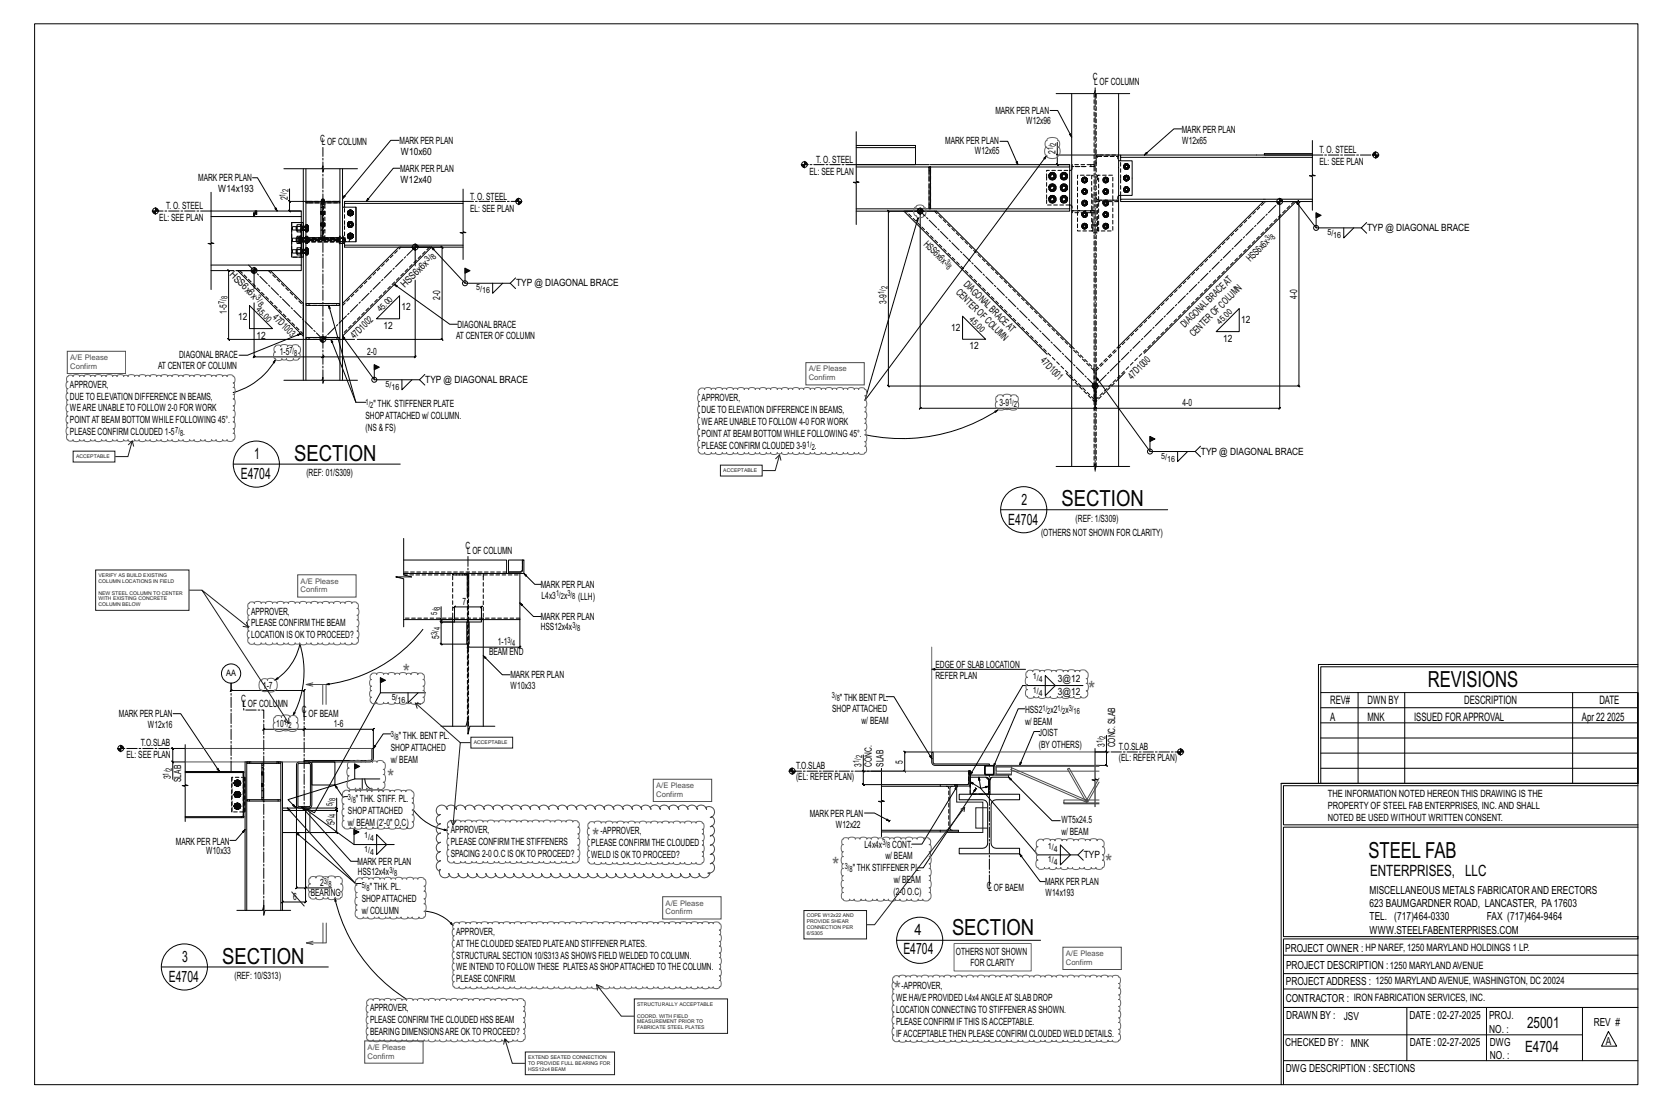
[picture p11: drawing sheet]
<svg xmlns="http://www.w3.org/2000/svg" width="914mm" height="610mm" viewBox="0 0 914 610" stroke-linecap="round" stroke-linejoin="round" font-family="sans-serif">
<defs><g id="words">
<g font-size="12.2">
<text x="162" y="254">SECTION</text>
<text x="584" y="279">SECTION</text>
<text x="786" y="378">REVISIONS</text>
<text x="753" y="472">STEEL FAB</text>
<text x="524" y="515">SECTION</text>
<text x="122" y="531">SECTION</text>
</g>
<g font-size="12.2" fill="#686868">
<text x="222" y="374">*</text>
<text x="599" y="384">*</text>
<text x="213" y="432">*</text>
<text x="326" y="465">*</text>
<text x="608" y="479">*</text>
<text x="458" y="481">*</text>
<text x="492" y="549">*</text>
</g>
<g font-size="8.6">
<text x="140" y="253">1</text>
<text x="133" y="264">E4704</text>
<text x="562" y="278">2</text>
<text x="555" y="289">E4704</text>
<text x="754" y="483">ENTERPRISES, LLC</text>
<text x="503" y="515">4</text>
<text x="497" y="525">E4704</text>
<text x="100" y="530">3</text>
<text x="93" y="541">E4704</text>
<text x="841" y="566">25001</text>
<text x="840" y="579">E4704</text>
</g>
<g font-size="6.4">
<text x="732" y="388">REV#</text>
<text x="753" y="388">DWN BY</text>
<text x="806" y="388">DESCRIPTION</text>
<text x="880" y="388">DATE</text>
<text x="732" y="397">A</text>
<text x="753" y="397">MNK</text>
<text x="778" y="397">ISSUED FORAPPROVAL</text>
<text x="871" y="397">Apr 22</text>
<text x="885" y="397">2025</text>
</g>
<g font-size="6.1">
<text x="754" y="492">MISCELLANEOUS METALS FABRICATORAND ERECTORS</text>
<text x="754" y="500">623 BAUMGARDNER ROAD, LANCASTER, PA17603</text>
<text x="754" y="507">TEL. (717)464-0330</text>
<text x="819" y="507">FAX (717)464-9464</text>
<text x="754" y="514">WWW.STEELFABENTERPRISES.COM</text>
<text x="708" y="524">PROJECT OWNER : HP NAREF, 1250 MARYLAND HOLDINGS 1 LP.</text>
<text x="708" y="534">PROJECT DESCRIPTION :1250 MARYLANDAVENUE</text>
<text x="708" y="543">PROJECTADDRESS : 1250 MARYLANDAVENUE, WASHINGTON, DC 20024</text>
<text x="708" y="552">CONTRACTOR : IRON FABRICATION SERVICES, INC.</text>
<text x="708" y="561">DRAWN BY :</text>
<text x="740" y="561">JSV</text>
<text x="776" y="561">DATE : 02-27-2025</text>
<text x="820" y="561">PROJ.</text>
<text x="820" y="569">NO. :</text>
<text x="877" y="565">REV #</text>
<text x="708" y="576">CHECKED BY : MNK</text>
<text x="776" y="576">DATE :02-27-2025</text>
<text x="820" y="576">DWG</text>
<text x="884" y="576">A</text>
<text x="820" y="583">NO. :</text>
<text x="708" y="590">DWG DESCRIPTION : SECTIONS</text>
</g>
<g font-size="5.5">
<text x="602" y="44">C</text>
<text x="602" y="47">LOF COLUMN</text>
<text x="548" y="63">MARK PER PLAN</text>
<text x="565" y="69">W12x96</text>
<text x="176" y="78">C</text>
<text x="651" y="73">MARK PER PLAN</text>
<text x="177" y="80">LOF COLUMN</text>
<text x="220" y="79">MARK PER PLAN</text>
<text x="520" y="80">MARK PER PLAN</text>
<text x="651" y="79">W12x65</text>
<text x="221" y="86">W10x60</text>
<text x="449" y="90">T. O. STEEL</text>
<text x="537" y="85">W12x65</text>
<text x="581" y="85" transform="rotate(-90 581 85)">2</text>
<text x="726" y="84">T. O. STEEL</text>
<text x="220" y="94">MARK PER PLAN</text>
<text x="726" y="91">EL: SEE PLAN</text>
<text x="109" y="100">MARK PER PLAN</text>
<text x="221" y="101">W12x40</text>
<text x="446" y="96">EL: SEE PLAN</text>
<text x="120" y="106">W14x193</text>
<text x="158" y="110" transform="rotate(-90 158 110)">2</text>
<text x="259" y="110">T. O. STEEL</text>
<text x="91" y="115">T. O. STEEL</text>
<text x="259" y="116">EL: SEE PLAN</text>
<text x="88" y="122">EL: SEE PLAN</text>
<text x="753" y="127">TYP @ DIAGONAL BRACE</text>
<text x="508" y="135" transform="rotate(45 508 135)">HS 6x6x</text>
<text x="688" y="144" transform="rotate(-45 688 144)">HS 6x6x</text>
<text x="126" y="152" transform="rotate(45 126 152)">HS 6x6x</text>
<text x="223" y="159" transform="rotate(-45 223 159)">HS 6x6x</text>
<text x="284" y="158">TYP @ DIAGONAL BRACE</text>
<text x="526" y="161" transform="rotate(45 526 161)">CENTEROFCOLUMN</text>
<text x="530" y="157" transform="rotate(45 530 157)">DIAGONALBRACEAT</text>
<text x="242" y="165" transform="rotate(-90 242 165)">2-0</text>
<text x="488" y="167" transform="rotate(-90 488 167)">3-9</text>
<text x="714" y="164" transform="rotate(-90 714 164)">4-0</text>
<text x="125" y="173" transform="rotate(-90 125 173)">1-5</text>
<text x="221" y="171">12</text>
<text x="131" y="176">12</text>
<text x="150" y="175" transform="rotate(45 150 175)">47D10</text>
<text x="204" y="178" transform="rotate(-45 204 178)">2</text>
<text x="683" y="178">12</text>
<text x="159" y="184" transform="rotate(45 159 184)">3</text>
<text x="211" y="181">12</text>
<text x="252" y="181">DIAGONALBRACE</text>
<text x="524" y="182">12</text>
<text x="652" y="181" transform="rotate(-45 652 181)">DIAGONALBRACEAT</text>
<text x="657" y="186" transform="rotate(-45 657 186)">CENTEROFCOLUMN</text>
<text x="141" y="187">12</text>
<text x="195" y="187" transform="rotate(-45 195 187)">47D10</text>
<text x="251" y="187">AT CENTER OF COLUMN</text>
<text x="673" y="188">12</text>
<text x="99" y="197">DIAGONALBRACE</text>
<text x="154" y="196">1-5</text>
<text x="202" y="196">2-0</text>
<text x="534" y="192">12</text>
<text x="87" y="203">AT CENTER OF COLUMN</text>
<text x="573" y="199" transform="rotate(45 573 199)">47D10</text>
<text x="582" y="208" transform="rotate(45 582 208)">1</text>
<text x="623" y="209" transform="rotate(-45 623 209)">47D10</text>
<text x="39" y="213">APPROVER,</text>
<text x="234" y="211">TYP @ DIAGONAL BRACE</text>
<text x="39" y="220">DUETO ELEVATION DIFFERENCE IN BEAMS,</text>
<text x="386" y="221">APPROVER,</text>
<text x="39" y="227">WEARE UNABLETO FOLLOW 2-0 FOR WORK</text>
<text x="206" y="224">&quot; THK. STIFFENER PLATE</text>
<text x="386" y="228">DUETO ELEVATION DIFFERENCE IN BEAMS,</text>
<text x="550" y="224">3-9</text>
<text x="651" y="224">4-0</text>
<text x="39" y="233">POINTAT BEAM BOTTOM WHILE FOLLOWING 45°.</text>
<text x="201" y="231">SHOPATTACHED w/ COLUMN.</text>
<text x="39" y="240">PLEASE CONFIRM CLOUDED 1-5</text>
<text x="101" y="240">.</text>
<text x="201" y="237">(NS &amp; FS)</text>
<text x="386" y="234">WEARE UNABLETO FOLLOW 4-0 FOR WORK</text>
<text x="386" y="241">POINTAT BEAM BOTTOM WHILE FOLLOWING 45°.</text>
<text x="386" y="247">PLEASE CONFIRM CLOUDED 3-9</text>
<text x="449" y="247">.</text>
<text x="661" y="250">TYP @ DIAGONAL BRACE</text>
<text x="169" y="262">(REF: 01/S309)</text>
<text x="592" y="287">(REF: 1/S309)</text>
<text x="573" y="295">(OTHERS NOT SHOWN FOR CLARITY)</text>
<text x="256" y="302">C</text>
<text x="257" y="305">LOF COLUMN</text>
<text x="298" y="324">MARK PER PLAN</text>
<text x="298" y="330">L4x3</text>
<text x="310" y="330">x</text>
<text x="255" y="333">7</text>
<text x="318" y="331">(LLH)</text>
<text x="138" y="338">APPROVER,</text>
<text x="298" y="342">MARK PER PLAN</text>
<text x="138" y="345">PLEASE CONFIRMTHE BEAM</text>
<text x="298" y="347">HSS12x4x</text>
<text x="138" y="351">LOCATION IS OKTO PROCEED?</text>
<text x="242" y="352" transform="rotate(-90 242 352)">5</text>
<text x="274" y="355">1-1</text>
<text x="269" y="361">BEAM END</text>
<text x="515" y="368">EDGE OF SLAB LOCATION</text>
<text x="281" y="374">MARK PER PLAN</text>
<text x="515" y="374">REFER PLAN</text>
<text x="582" y="375">3@12</text>
<text x="145" y="379">1-7</text>
<text x="281" y="379">W10x33</text>
<text x="582" y="383">3@12</text>
<text x="133" y="387">C</text>
<text x="134" y="390">L</text>
<text x="137" y="390">OF COLUMN</text>
<text x="462" y="386">&quot; THK BENT PL.</text>
<text x="65" y="395">MARK PER PLAN</text>
<text x="166" y="393">C</text>
<text x="167" y="395">L</text>
<text x="170" y="395">OF BEAM</text>
<text x="458" y="392">SHOPATTACHED</text>
<text x="564" y="393">HSS2</text>
<text x="578" y="393">x2</text>
<text x="587" y="393">x</text>
<text x="81" y="401">W12x16</text>
<text x="152" y="401">10</text>
<text x="184" y="401">1-6</text>
<text x="474" y="399">w/ BEAM</text>
<text x="564" y="399">w/ BEAM</text>
<text x="220" y="407">&quot; THK. BENT PL.</text>
<text x="572" y="405">JOIST</text>
<text x="78" y="411">T.O.SLAB</text>
<text x="215" y="414">SHOPATTACHED</text>
<text x="572" y="412">(BYOTHERS)</text>
<text x="608" y="411" transform="rotate(-90 608 411)">3</text>
<text x="614" y="412" transform="rotate(-90 614 412)">CONC. SLAB</text>
<text x="616" y="413">T.O.SLAB</text>
<text x="70" y="417">EL: SEE PLAN</text>
<text x="616" y="419">(EL: REFER PLAN)</text>
<text x="215" y="420">w/ BEAM</text>
<text x="438" y="423">T.O.SLAB</text>
<text x="474" y="422" transform="rotate(-90 474 422)">3</text>
<text x="480" y="422" transform="rotate(-90 480 422)">CONC.</text>
<text x="486" y="422" transform="rotate(-90 486 422)">SLAB</text>
<text x="497" y="421" transform="rotate(-90 497 421)">5</text>
<text x="94" y="429" transform="rotate(-90 94 429)">3</text>
<text x="100" y="431" transform="rotate(-90 100 431)">SLAB</text>
<text x="438" y="430">(EL: REFER PLAN)</text>
<text x="196" y="442">&quot; THK. STIFF. PL.</text>
<text x="731" y="439">THE INFORMATION NOTED HEREON THIS DRAWING IS THE</text>
<text x="192" y="448">SHOPATTACHED</text>
<text x="446" y="450">MARK PER PLAN</text>
<text x="731" y="445">PROPERTY OF STEEL FAB ENTERPRISES, INC.AND SHALL</text>
<text x="184" y="455" transform="rotate(-90 184 455)">5</text>
<text x="192" y="455">w/ BEAM (2'-0&quot; O.C)</text>
<text x="460" y="456">W12x22</text>
<text x="584" y="453">WT5x24.5</text>
<text x="731" y="452">NOTED BE USED WITHOUT WRITTEN CONSENT.</text>
<text x="248" y="459">APPROVER,</text>
<text x="331" y="459">-APPROVER,</text>
<text x="584" y="460">w/ BEAM</text>
<text x="97" y="465">MARK PER PLAN</text>
<text x="248" y="465">PLEASE CONFIRMTHE STIFFENERS</text>
<text x="326" y="466">PLEASE CONFIRMTHE CLOUDED</text>
<text x="476" y="467">L4x4x</text>
<text x="491" y="467">CONT.</text>
<text x="114" y="470">W10x33</text>
<text x="248" y="472">SPACING 2-0 O.C IS OKTO PROCEED?</text>
<text x="326" y="472">WELD IS OKTO PROCEED?</text>
<text x="487" y="473">w/ BEAM</text>
<text x="597" y="473">TYP</text>
<text x="197" y="476">MARK PER PLAN</text>
<text x="469" y="480">&quot; THK STIFFENER PL.</text>
<text x="197" y="482">HSS12x4x</text>
<text x="176" y="488">2</text>
<text x="204" y="490">&quot; THK. PL.</text>
<text x="492" y="486">w/ BEAM</text>
<text x="543" y="489">C</text>
<text x="544" y="491">LOF BAEM</text>
<text x="575" y="488">MARK PER PLAN</text>
<text x="161" y="496">6</text>
<text x="171" y="493">BEARING</text>
<text x="199" y="497">SHOPATTACHED</text>
<text x="492" y="493">(2-0 O.C)</text>
<text x="576" y="493">W14x193</text>
<text x="199" y="503">w/ COLUMN</text>
<text x="251" y="515">APPROVER,</text>
<text x="251" y="521">ATTHE CLOUDED SEATED PLATEAND STIFFENER PLATES.</text>
<text x="251" y="528">STRUCTURALSECTION 10/S313AS SHOWS FIELD WELDED TO COLUMN.</text>
<text x="526" y="526">OTHERS NOT SHOWN</text>
<text x="534" y="532">FOR CLARITY</text>
<text x="129" y="539">(REF: 10/S313)</text>
<text x="251" y="534">WE INTEND TO FOLLOW THESE PLATESAS SHOPATTACHED TO THE COLUMN.</text>
<text x="251" y="541">PLEASE CONFIRM.</text>
<text x="496" y="545">-APPROVER,</text>
<text x="493" y="551">WE HAVE PROVIDED L4x4ANGLEAT SLAB DROP</text>
<text x="204" y="557">APPROVER,</text>
<text x="493" y="558">LOCATION CONNECTING TO STIFFENERAS SHOWN.</text>
<text x="204" y="564">PLEASE CONFIRMTHE CLOUDED HSS BEAM</text>
<text x="493" y="564">PLEASE CONFIRM IF THIS ISACCEPTABLE.</text>
<text x="204" y="570">BEARING DIMENSIONSARE OKTO PROCEED?</text>
<text x="493" y="571">IFACCEPTABLETHEN PLEASE CONFIRM CLOUDED WELD DETAILS.</text>
</g>
<text font-size="4.9" x="124" y="372">AA</text>
<g font-size="4.7">
<text x="580" y="83" transform="rotate(-90 580 83)">1/</text>
<text x="581" y="80" transform="rotate(-90 581 80)">2</text>
<text x="159" y="106" transform="rotate(-90 159 106)">2</text>
<text x="157" y="108" transform="rotate(-90 157 108)">1/</text>
<text x="701" y="132" transform="rotate(-45 701 132)">8</text>
<text x="731" y="129">5/</text>
<text x="734" y="131">16</text>
<text x="698" y="133" transform="rotate(-45 698 133)">3/</text>
<text x="239" y="143" transform="rotate(-45 239 143)">8</text>
<text x="236" y="144" transform="rotate(-45 236 144)">3/</text>
<text x="520" y="145" transform="rotate(45 520 145)">3/</text>
<text x="521" y="148" transform="rotate(45 521 148)">8</text>
<text x="262" y="160">5/</text>
<text x="265" y="161">16</text>
<text x="488" y="159" transform="rotate(-90 488 159)">2</text>
<text x="124" y="167" transform="rotate(-90 124 167)">7/</text>
<text x="125" y="165" transform="rotate(-90 125 165)">8</text>
<text x="141" y="164" transform="rotate(45 141 164)">3/</text>
<text x="142" y="168" transform="rotate(45 142 168)">8</text>
<text x="487" y="162" transform="rotate(-90 487 162)">1/</text>
<text x="141" y="171" transform="rotate(45 141 171)">45.0</text>
<text x="210" y="172" transform="rotate(-45 210 172)">45.0</text>
<text x="533" y="176" transform="rotate(45 533 176)">45.0</text>
<text x="672" y="179" transform="rotate(-45 672 179)">45.0</text>
<text x="159" y="194">7/</text>
<text x="162" y="196">8</text>
<text x="212" y="213">5/</text>
<text x="216" y="215">16</text>
<text x="201" y="223">1/</text>
<text x="204" y="225">2</text>
<text x="555" y="223">1/</text>
<text x="558" y="224">2</text>
<text x="97" y="238">7/</text>
<text x="99" y="240">8</text>
<text x="444" y="246">1/</text>
<text x="447" y="248">2</text>
<text x="639" y="252">5/</text>
<text x="643" y="254">16</text>
<text x="306" y="328">1/</text>
<text x="312" y="328">3/</text>
<text x="242" y="336" transform="rotate(-90 242 336)">8</text>
<text x="309" y="330">2</text>
<text x="315" y="330">8</text>
<text x="241" y="338" transform="rotate(-90 241 338)">5/</text>
<text x="242" y="347" transform="rotate(-90 242 347)">4</text>
<text x="315" y="346">3/</text>
<text x="318" y="348">8</text>
<text x="241" y="350" transform="rotate(-90 241 350)">3/</text>
<text x="279" y="354">3/</text>
<text x="282" y="356">4</text>
<text x="569" y="374">1/</text>
<text x="572" y="376">4</text>
<text x="569" y="381">1/</text>
<text x="572" y="383">4</text>
<text x="216" y="385">5/</text>
<text x="219" y="387">16</text>
<text x="458" y="385">3/</text>
<text x="461" y="386">8</text>
<text x="574" y="391">1/</text>
<text x="577" y="393">2</text>
<text x="582" y="391">1/</text>
<text x="585" y="393">2</text>
<text x="588" y="391">3/</text>
<text x="591" y="393">16</text>
<text x="156" y="399">1/</text>
<text x="159" y="401">2</text>
<text x="215" y="406">3/</text>
<text x="218" y="408">8</text>
<text x="609" y="407" transform="rotate(-90 609 407)">2</text>
<text x="607" y="409" transform="rotate(-90 607 409)">1/</text>
<text x="475" y="417" transform="rotate(-90 475 417)">2</text>
<text x="95" y="424" transform="rotate(-90 95 424)">2</text>
<text x="473" y="420" transform="rotate(-90 473 420)">1/</text>
<text x="93" y="427" transform="rotate(-90 93 427)">1/</text>
<text x="183" y="444" transform="rotate(-90 183 444)">5/</text>
<text x="185" y="441" transform="rotate(-90 185 441)">8</text>
<text x="192" y="441">3/</text>
<text x="194" y="442">8</text>
<text x="185" y="450" transform="rotate(-90 185 450)">4</text>
<text x="183" y="452" transform="rotate(-90 183 452)">3/</text>
<text x="201" y="462">1/</text>
<text x="204" y="463">4</text>
<text x="486" y="466">3/</text>
<text x="488" y="467">8</text>
<text x="577" y="467">1/</text>
<text x="201" y="469">1/</text>
<text x="204" y="471">4</text>
<text x="580" y="469">4</text>
<text x="465" y="479">3/</text>
<text x="577" y="475">1/</text>
<text x="580" y="476">4</text>
<text x="214" y="481">3/</text>
<text x="217" y="482">8</text>
<text x="468" y="480">8</text>
<text x="178" y="487">3/</text>
<text x="181" y="488">8</text>
<text x="199" y="489">5/</text>
<text x="202" y="490">8</text>
</g>
<g font-size="4.2" fill="#4b4b4b">
<text x="39" y="198">A/E Please</text>
<text x="39" y="203">Confirm</text>
<text x="445" y="205">A/E Please</text>
<text x="445" y="209">Confirm</text>
<text x="165" y="321">A/E Please</text>
<text x="165" y="326">Confirm</text>
<text x="361" y="434">A/E Please</text>
<text x="361" y="439">Confirm</text>
<text x="366" y="499">A/E Please</text>
<text x="366" y="504">Confirm</text>
<text x="587" y="526">A/E Please</text>
<text x="587" y="531">Confirm</text>
<text x="202" y="578">A/E Please</text>
<text x="202" y="583">Confirm</text>
</g>
<g font-size="2.8" fill="#1c1c1c">
<text x="42" y="252">ACCEPTABLE</text>
<text x="398" y="260">ACCEPTABLE</text>
<text x="54" y="318">VERIFY AS BUILD EXISTING</text>
<text x="54" y="321">COLUMN LOCATIONS IN FIELD</text>
<text x="54" y="327">NEW STEEL COLUMN TO CENTER</text>
<text x="54" y="331">WITH EXISTING CONCRETE</text>
<text x="54" y="334">COLUMN BELOW</text>
<text x="261" y="410">ACCEPTABLE</text>
<text x="444" y="505">COPE W12x22 AND</text>
<text x="444" y="508">PROVIDE SHEAR</text>
<text x="444" y="512">CONNECTION PER</text>
<text x="444" y="515">6/S305</text>
<text x="351" y="554">STRUCTURALLY ACCEPTABLE</text>
<text x="351" y="560">COORD. WITH FIELD</text>
<text x="351" y="564">MEASUREMENT PRIOR TO</text>
<text x="351" y="567">FABRICATE STEEL PLATES</text>
<text x="291" y="583">EXTEND SEATED CONNECTION</text>
<text x="291" y="586">TO PROVIDE FULL BEARING FOR</text>
<text x="291" y="590">HSS12x4 BEAM</text>
</g>
</g></defs>
<g fill="none" stroke="#000" stroke-width=".55">
<path d="M19 13h883v584h-883zM581 52h21l1-2v3v-1h19M590 52v205M616 52v205M220 77h-5l-26 32M471 73v27h2h-3l1 1v23M551 78h4l5 13M578 61h4l8 14M582 78v7h35M650 71h-4l-16 14M722 77v19l2 1h-3h1v19M139 98h3l11 18"/>
<path d="M156 93h21l1-2v4v-2h19M167 93v116M168 93v116M187 93v116M189 93v116M220 93h-3l-15 18M441 91h4M441 91l2 1M442 91l1 1M442 91h1M443 90v1M443 90l1 1"/>
<path d="M443 89l1 2M443 89v4M443 89l1 1M471 80h33v1h-33M471 92h41l-1 7M504 81v10h-33h41M512 91h77v1h-77v7M576 86l-100 134 29-100M577 97h1M578 96v1M578 98l1 1M578 97v1"/>
<path d="M578 97v-1l-1 1 1 1M579 95l-1 1M579 98v1h1M579 96l1-1 1 1h-1M580 96l1 1v1M580 95h-1v1M580 98h1l-1 1-1-1M581 98h.1M581 97l-1 1M581 96v1M582 85l1 1zM582 85v6v-1l1 1h-1h7"/>
<path d="M584 97h.1M584 96v1M584 98l1 1M584 97v1M584 97v-1v1v1M585 98v1h1M585 95l-1 1M585 98l1 1M586 95h-1v1M586 96v-1l1 1M586 96l1 1h1v1M586 95l-1 1"/>
<path d="M587 98l-1 1v-1M587 98h1h-1M587 97l-1 1M587 96h1l-1 1M588 96v1M589 92v24h-118M590 93l-1 1M598 98h.1M602 92h.1M602 91h.1M604 97v1M604 98v1"/>
<path d="M616 88l7 1v19h-7M617 87v2M619 90h2l1 2-1 1h-2v-1zM619 97h2l1 1-1 1h-2v-1zM697 87h25M722 85h-26h26h-105v2h78M755 85h4M757 84l-1 1M757 85h.1M757 84v3M758 85l-1 1M759 85l-2 2"/>
<path d="M759 86l-1 1M84 116h3M84 117l1 1M84 116l2 2M84 116l2 1M85 116l1 1M86 116h.1M86 115l1 1M86 115v1M86 114v4M116 116h50v3h-50M116 106v28h2h-3l1 1v24"/>
<path d="M159 110l1 1zM159 104v7h10M159 111v5l1 1-1-1h7M166 119v4h-5v19h5v4M169 111h18v1h-18zM177 114v13zM177 114v-2v2M189 114h7v19h-7M190 112v2M192 116h2v1v2h-2l-1-2zM196 114v19M255 111h-65v1h65"/>
<path d="M255 104v24h2h-4l2 1v14M284 111h3M285 109l-1 2M286 111h-1M286 110l-2 1M286 109l-2 2M286 110l-1 1M286 109v4M286 111h.1M286 111v1M287 111l-1 1M471 115h118"/>
<path d="M489 116h18v109h-1l1-1v1h96h-1l1-1v1v-12v12h-1l1-1v1h101l1-1-1 1v-114h11v-1l1 1h-1v102v-1l1 1h-1h-226h1l-1-1v1v-97l1 1zM505 116h3M505 117l1 1M505 116l2 2M505 116l2 1M506 116l1 1M507 116h.1M507 115l1 1M507 114v4M511 101v14h1v-14M577 110h1M577 103h1"/>
<path d="M578 103h.1M578 109v1M578 105h1M578 111l1 1M578 103v1M578 110h.1M578 103v-1l-1 1 1 2v-1M578 109v-1l-1 2 1 1v-1M578 104l1 1M579 102h-1M579 108h-1M579 105h1"/>
<path d="M579 111v1h1M579 101v1h-1M579 102h1h1h-1M579 108l-1 1M579 108h1h1l-1 1M580 102l1 1v1M580 108l1 2M580 102l-1-1v1M580 108h-1M580 104l1 1h-1h-1M580 111h1l-1 1-1-1M581 104v1"/>
<path d="M581 110v1M581 103l-1 2M581 110l-1 1M581 102v1M581 108v1M581 103h.1M581 109v1M584 110h.1M584 103h.1M584 109v1M584 105h1M584 111l1 1"/>
<path d="M584 103v1M584 103v-1v1v2v-1M584 109v-1v2v1v-1M585 104v1h1M585 111v1h1M585 102h-1M585 108h-1M585 105h1M585 111l1 1M586 101l-1 1M586 102h1M586 108h-1v1"/>
<path d="M586 108h1v1M586 102l1 1h1v1M586 108l1 2h1M586 102v-1l-1 1M586 108h-1M587 104v1h-1M587 111l-1 1v-1M587 104h1l-1 1M587 110h1l-1 1M587 103l-1 2M587 110l-1 1M587 102l1 1h-1"/>
<path d="M587 108l1 1h-1M588 103h.1M588 109v1M589 113h1M617 108v2M619 103h2l1 1-1 2h-2v-2zM695 111l-79 80M696 110h-79v1h105M696 110h26M703 111l1 1M704 111v1M704 111h.1"/>
<path d="M704 111h1M704 110l1 1M704 110l2 1M704 109l2 2M704 109v4M705 109l1 2M725 117v8h24l3-2M163 125h-2v2h2M163 131h-2v2h2M163 138h-2v1h2M163 125v2h3M163 125h3"/>
<path d="M163 133h3M165 131h.1M165 133h.1M166 124h-3v4h3M166 131h-3v2M166 130h-3v4h3M166 137h-3v2h3M166 136h-3v4h3M166 123h1v19h-1zM166 124v4M166 130v4M166 136v5"/>
<path d="M167 127h.1M167 125h.1M167 131h.1M167 133h.1M167 139h.1M167 137h.1M168 126l2 1M168 125h1l1 1M168 124h1l1 2M168 124h1l1 1M168 133h2M168 132l2 1"/>
<path d="M168 131h1M168 130l2 1M168 140h1h1h-1h-1M168 139l2 1M168 138l2 1M168 138h1l1 1M168 137h1l1 1M169 131h18v1h-18zM169 130h-1v4h1M169 132l1 1M169 124l1 1M169 136l1 1"/>
<path d="M170 125l-2-1v4h1M170 127l-2 1M170 127l-1 1-1-1M170 133l-2 1M170 133l-1 1-1-1M170 131l-1-1 1 1M170 137l-2-1v4h1M170 132h.1M170 137h.1M177 127v4v-4M187 130h.1M187 134h.1"/>
<path d="M189 133v1M190 133v2M192 122h2v2v1h-2l-1-1zM192 129h2v1v1h-2l-1-1zM227 136h3M227 136l1 2M227 136l2 2M227 136l2 1M228 136l1 1M228 136h1M229 136h14l1 1-1-1v51v-1l1 1h-1h-46M229 134v12"/>
<path d="M229 136h.1M229 135v1M229 135l1 1M229 134l1 2M237 136h-17l-31 31v18l49-49 18 20M255 135h-65v1h65M725 125l-12-14 2 1-1 1-1-2-83 84M740 125v6l5-6M749 125l3 3M116 146h50v3h-36h10v10M116 149h13h-3h-1l1 1v-1v38l-1-1 1 1h69M138 149h4"/>
<path d="M138 149l2 2M139 149l1 1M140 149h.1M140 148l1 1M140 147v4M140 147l1 2M217 157l31 22h4M229 154v43v-1l-1 1h1h-51v-1l-1 1 1-1-1 1h1h-38v-1l-1 1h1v-30M256 148v8h25l3-3M271 156v6l6-6M281 156l3 3M137 168l13 13h-13z"/>
<path d="M167 167l-18-18h-18l36 36M169 167h18v1h-18zM181 168l15 54M207 176l13-13v13zM530 174l13 13h-13zM152 198l-1 2-1-1zM152 198a38 38 0 0 1-24 18M166 184l-30 12h-4M169 186h18v1h-18zM176 187h4M176 187l1 1M176 187l2 1"/>
<path d="M177 187l1 1M177 187h1M178 187h.1M178 186l1 1M178 185l1 2M178 185v4M182 187l14 35h5M189 185l17 24M590 191l-74-75h-18l78 79M670 183l12-13v13zM156 209h21l1-1v3v-2h19M206 201v8h25l3-3"/>
<path d="M221 209v6l6-6M231 209l3 3M587 206l3 3M601 213h4M601 213l2 1M602 213l1 1M602 213h1M603 213h.1M603 212v1M603 212l1 1M603 211l1 2M603 211v3"/>
<path d="M603 211l1 1M603 208l30 41M619 205l-3 4M548 226h1l-1 1zM549 226a97 97 0 0 1-72 13M128 256h92M581 257h21l1-2v3v-1h19M633 240v9h25l3-3M648 249v5l6-5M658 249l3 3M222 297v20l5 1h-9l4 1v26M551 281h92"/>
<path d="M222 308h57v8h-57h35M257 316h1v12h-1zM258 316h28v25h-64M280 315h7l1-7v8h-8zM280 308h8v6l-1 1h-7zM288 308h.1M288 316h.1M288 316l6 6h4M243 334v7h7v-7v1l1-1h-1h15v1l1-1h-1v7M286 332l8 8h4M233 347a80 80 0 0 1-53 30M242 341l1 1z"/>
<path d="M243 341v2l-1-1 1 1h7h-7l-1-1 1 1v12l-1-1 1 1h14M249 341v59M250 341h15v2h-15zM257 343h1v12h-1zM266 341v59M286 341v15h1l-1 1v-1h-28l-1 1 1-1v2M127 376v4v1l1-1h-1h40v1l1-1h-1v11M151 374a31 31 0 0 0 14-19 51 51 0 0 1-4 39M153 373v1h-2zM180 377l1-1v1zM209 373v9h25M266 361l11 11h4"/>
<path d="M513 369h52M575 372l6 6-6 5zM596 378h-33l-29 49M902 366h-176v65M902 367h-175v14M95 393h4l22 32M162 392h1l-2 2zM209 382l-36 66-5-3h2v1l-2-1h17v-5M225 382v5l5-5M243 400h14l1-4v8l1-4h13M488 384h4l21 34M564 390h-3l-14 32"/>
<path d="M727 381h175v50h-175zM727 398h175M727 390h175M748 381v50M773 381v50M866 381v50M902 381v50M65 412h3M65 412l1 2M65 412l1 1M66 412v1M66 412h1"/>
<path d="M66 411l1 1M66 411l2 1M66 410v4M67 411l1 1M95 419l1 1zM102 420h-7v9M102 412h-7l1 1-1-1v8M102 410v22l2 1h-4h2v19M136 420h18h-18M145 402h22l1-1-1 1 1-1-1 1h39h-1l1-1v1v10l5-8h4M146 401l-1 1zM154 420h1"/>
<path d="M155 420h1v81M155 420v81M167 419h37l1-1v-6h1l-1 6-1 2h-37zM172 420h12v12h-12zM513 414h1v6v1h31h-31l-1-1zM513 414h-15l1 1-1-1v11v-1l1 1h-1h-23v-9M572 403h-3l-8 18M603 412v17h1h-3l2 1v14M609 414l1 1zM609 405v9h-6M609 414v7l1 1-1-1h-6M648 414h4"/>
<path d="M648 414l2 2M649 414l1 1M650 414h.1M650 413l1 1M650 412v4M650 412l1 2M727 415h175M727 406h175M102 425h32h-32M129 431l1 1M129 438l1 1v-1M130 431v1z"/>
<path d="M130 437v1zM130 432l1 1h-1M130 438l1 1h-1M130 430v1M130 436v1M130 436v1v1M130 432v1v-1M130 430h1h-1v1M130 438v1M130 437l1-1h-1v1M131 432l1 1M131 439h1"/>
<path d="M131 430h1M131 437l1-1v1M132 430v2M132 437v1M132 430h-1M132 436l-1 1M132 432v1l-1-1M132 438v1h-1M132 432h.1M132 438v1M132 430v1M132 436v1"/>
<path d="M132 431v1M132 431h1M132 437l1 1M134 428h1v19h-1M134 425v25M144 423h1v12h-1zM144 435v5h1h-9v1h9M144 421v2M145 422v1M145 435v5M164 420h6l2 1v22l-1 2h-6l-2-1v-23zM164 421l6-1 1 1v22l-1 1h-5h-1z"/>
<path d="M184 432l5 7h2M195 421v8h14M195 429l-36 11 4 5M199 429v5M201 429a5 5 0 0 0 4 5M434 425h4M436 423l-1 1M436 424l-1 1M436 424v1M436 423l-1 2M436 423v4M436 425h.1"/>
<path d="M437 425h-1M437 425l-1 1M438 425l-2 1M475 424l1 1zM475 425v7l1 1-1-1h51M485 423v18h2h-3l1 1v19M524 433l-1 1v22l1 1M527 433l-19 32h-6M527 433h-42M528 437h33v3h-13a2.8 2.8 0 0 0-2 3v21a2.8 2.8 0 0 0 2 3h13v3h-33v-3h13a2.8 2.8 0 0 0 3-3v-21a2.8 2.8 0 0 0-3-3h-13zM534 424v9h-8v-1h7v-8h1v3M534 428v5"/>
<path d="M534 428v9h10M534 431l6 3 31 37h22l3-3M537 434h.1M537 434l-29 44h-3M537 434l1 1M539 428l1 6 4-1M542 422h5v5h-5zM543 422h4v4h-4zM543 428l1 2M545 429h.1M545 429v-1v1M545 428h1h-1"/>
<path d="M555 428l24 24h5M555 428v-1h-21v1h10v9h1v-8M555 428h-9M705 431h197h-197v166M727 423h175M902 433h-195v21h195M102 450h32M129 444l1 1v-1M130 443v1v1zM130 445h1h-1M130 443h.1M130 443v1"/>
<path d="M130 445h.1M130 443l1-1-1 1v1M131 445h1M131 443h1M132 443v2M132 443h-1M132 445h-1M132 444v1M132 443v1M132 443l1 1M134 450h-32M135 457l-5 6h-3"/>
<path d="M145 440h9v1h-9M156 445h12v1h-12zM156 446v12h12v-12h17l1 1-1-1v12l1 1-1-1h-17v39l1-1-1 1h-12v-1l-1 1h1v-39M158 445l38 42M163 458l33 29h3M163 443v46l1-1-1 1h5M166 444l27 30h4M167 445l28 20M185 444l1 1zM185 445v1l1 1-1-1h-17v43h15M195 457v8h22M207 460l6 5-6 6z"/>
<path d="M228 446a28 28 0 0 0 18 11M245 457h1h-2zM476 448h5l9 4M485 457h43v1h-43M490 452l-1 1M490 452h.1M902 455h-195v61h195v1h-195v80M561 470l12 15h2M584 465l5 6-5 5zM593 471l3 3M168 489l1-1-1 1zM184 495l1 1h-1z"/>
<path d="M184 495a89 89 0 0 0 40 55M130 501h15v-2v5l1-3h14M135 501v-81h1v81M234 502a23 23 0 0 1 15 8M248 509v-1l1 2zM494 518h79M89 532h92M707 536h195M707 526h195M707 545h195M707 555h195M774 555v29"/>
<path d="M818 555v29M871 555v29M707 570h164M885 568l5 8h-8zM707 584h195"/>
<circle cx="443" cy="91" r="1.6"/>
<circle cx="620" cy="92" r=".7"/>
<circle cx="620" cy="98" r=".7"/>
<circle cx="620" cy="92" r=".8"/>
<circle cx="620" cy="98" r=".8"/>
<circle cx="620" cy="92" r="1.6"/>
<circle cx="620" cy="98" r="1.6"/>
<circle cx="757" cy="85" r="1.6"/>
<circle cx="86" cy="116" r="1.6"/>
<circle cx="193" cy="117" r=".8"/>
<circle cx="193" cy="117" r=".7"/>
<circle cx="193" cy="117" r="1.6"/>
<circle cx="286" cy="111" r="1.6"/>
<circle cx="507" cy="116" r="1.6"/>
<circle cx="620" cy="104" r=".7"/>
<circle cx="620" cy="104" r=".8"/>
<circle cx="620" cy="104" r="1.6"/>
<circle cx="704" cy="111" r="1.6"/>
<circle cx="193" cy="124" r=".7"/>
<circle cx="193" cy="124" r=".8"/>
<circle cx="193" cy="130" r=".8"/>
<circle cx="193" cy="130" r=".7"/>
<circle cx="193" cy="124" r="1.6"/>
<circle cx="193" cy="130" r="1.6"/>
<circle cx="229" cy="136" r="1.6"/>
<circle cx="725" cy="125" r="1.4"/>
<circle cx="140" cy="149" r="1.6"/>
<circle cx="256" cy="156" r="1.4"/>
<circle cx="178" cy="187" r="1.6"/>
<circle cx="206" cy="209" r="1.4"/>
<circle cx="603" cy="213" r="1.6"/>
<circle cx="141" cy="256" r="13"/>
<circle cx="633" cy="249" r="1.4"/>
<circle cx="564" cy="281" r="13"/>
<circle cx="127" cy="371" r="5"/>
<circle cx="66" cy="412" r="1.6"/>
<circle cx="650" cy="414" r="1.6"/>
<circle cx="436" cy="425" r="1.6"/>
<circle cx="506" cy="518" r="13"/>
<circle cx="102" cy="532" r="13"/>
</g>
<g fill="none" stroke="#000" stroke-width=".55" stroke-dasharray="2 1.4">
<path d="M602 52v205M511 99l1-5M511 94l1-2M512 94v5M512 92v1M512 99v14h-1v-14M512 93v1M576 98v-4h13M577 97h1M578 98v-1M578 96v1M578 98h.1"/>
<path d="M578 97v-1M578 96h1M578 98l1 1M578 96l1-1M579 95a2.1 2.1 0 0 0-2 2 2.1 2.1 0 0 0 2 2M579 99h1M579 95h1M579 95l-2 2 2 2M579 98l-1-1M579 96h1M579 98v1M579 96v-1"/>
<path d="M579 96l-1 1 1 1M579 98l1 1M579 98h1M579 96l1-1M580 96a1.1 1.1 0 0 0-2 1 1.1 1.1 0 0 0 2 1M580 98v-1M580 96v1M580 98l1-1M580 96l1 1M580 99l1-2M580 95l1 2M580 98v-2"/>
<path d="M580 98h1M580 96h1M581 98h.1M581 97v-1M581 96v1M581 98h-2M581 97v1M584 97h.1M584 98v-1M584 96v1M584 98h.1M584 97v-1"/>
<path d="M584 96h1M585 98v1M585 96v-1M585 95a2.1 2.1 0 0 0-1 2 2.1 2.1 0 0 0 1 2M585 99h2M585 95h2M585 95l-1 2 1 2M585 99h1M585 95h1M585 98l-1-1M585 96h2M585 98l1 1"/>
<path d="M585 96l1-1M586 96l-1 1 1 1M586 98v1M586 98h1M586 96h1M586 96v-1M586 96a.9 .9 0 0 0-1 1 .9 .9 0 0 0 1 1M586 98l1-1M586 96l1 1M586 96l1 1h1M586 99l2-2M586 95l2 2"/>
<path d="M587 99l1-2M587 95l1 2M587 98v-2M587 98h.1M587 96h.1M587 98h1M587 97l1-1M587 96v1M587 98h-2M587 97v1M590 93v-1h8M596 99v1z"/>
<path d="M596 99h.1M596 100h.1M596 98v1zM596 98h.1M596 98l-1 1 1 2M596 98h1M596 98h1zM597 98h.1M597 98v2M597 100h.1M597 99v1M597 100l1-1"/>
<path d="M597 99h1M597 98h1M597 98l1 1M598 98h-1zM598 99h.1M598 98h.1M598 100h.1M598 92h-8v-1h10M598 99v1zM598 99h1zM598 98l1 1M599 99l-1 1z"/>
<path d="M600 91h1v1M601 91h1M601 96v31M602 92h-2M602 96v1M602 97h.1M602 91v1M602 92h.1M603 98v-46M603 85h2v1h-2zM603 90v-3l1-1M604 98h.1"/>
<path d="M604 97v-1h9v31h-9v-16M604 86h11l1 2M605 85h11v1h-11M607 99h1zM607 100h1zM608 99v1zM608 99h.1M608 100h.1M608 98h.1M608 98l-1 1 1 2M608 98h1M608 98h1h-1"/>
<path d="M608 98v2M608 100h1M608 98h1zM608 99v1M608 100l1-1M608 99h1M609 98h.1M609 98h1M609 100l1-1M609 98l1 1M609 99h.1M609 100h1z"/>
<path d="M609 98h1zM609 100h.1M610 100h.1M610 99h.1M610 98h.1M610 99v1zM610 98h-1h1M610 98v1M617 98v-9M619 92h.1M619 98v1zM619 98h.1"/>
<path d="M619 91h.1M619 99h.1M619 93h.1M619 97h.1M619 91v1zM619 90v2v-1v2M619 90h.1M619 90h1M619 97v1v-1v2M619 97h1M619 93h2M619 99h2"/>
<path d="M620 90v1zM620 97h.1M620 93h.1M620 91h.1M620 99h.1M620 91l-1 1 1 1M620 93l1-1M620 91h1M620 90h.1M620 90h1zM620 90h1M620 97l-1 1 1 1"/>
<path d="M620 99l1-1M620 97l1 1M620 97h1zM620 97h1M620 93h1zM620 99h1zM621 90l-1 1zM621 93h.1M621 97h-1zM621 99h.1M621 92v-1M621 98h.1"/>
<path d="M621 92h.1M621 91h.1M621 97h.1M621 90h.1M621 90v1M621 91v1zM621 92h1zM621 98h1zM621 93v-2M621 99v-2M621 92v1zM697 87h-2"/>
<path d="M140 119v-3M140 119h.1M140 116v3zM140 116v3M141 116v3M169 111h1M170 111h16v1h-16zM170 112h-1v-1M177 117v1zM177 117h.1M177 116h.1M177 113h.1"/>
<path d="M177 118h.1M178 117v-1h1M178 116l1 1M178 117h1M178 117h1zM178 113h1v18h-1zM178 113v-1h1M178 111h-1M179 112v1M179 114h-1M179 117h-1M179 118h-1"/>
<path d="M186 111h1v1h-1M190 112v-1M191 117v1zM191 117h1zM191 117h.1M191 118h.1M191 118h1zM192 118h.1M192 117h.1M192 116l-1 1zM192 116h.1M192 117v1z"/>
<path d="M192 117a.9 .9 0 0 1 1-1 .9 .9 0 0 1 1 1M192 119h.1M192 119h1zM192 116h1zM192 117v1M192 118v1zM192 118h1zM192 118h1M192 117l1-1M193 117v1M193 118h.1M193 117h.1"/>
<path d="M193 119h.1M193 116h.1M193 118v1zM193 118l1-1M193 119l1-1zM193 116h1zM194 117h.1M194 117h-1M194 119h.1M194 116h.1M194 118h.1M194 117a.9 .9 0 0 1-1 1 .9 .9 0 0 1-1-1"/>
<path d="M194 117v1zM194 116v1zM194 118v-1M194 117v2zM194 117v1M511 114v-1M512 113v2h-1v-1M514 116l88 88M576 109v-11M577 103h1M577 110h1M578 104v-1"/>
<path d="M578 103h.1M578 110h.1M578 109v1M578 105v-1M578 102v1M578 111v-1M578 108v1M578 110v-1M578 103l1-1M578 109h1M578 104l1 1M578 102h1"/>
<path d="M578 111l1 1M578 109l1-1M579 101a2.1 2.1 0 0 0-2 2 2.1 2.1 0 0 0 2 2M579 105h1M579 101h1M579 108a2.1 2.1 0 0 0-2 2 2.1 2.1 0 0 0 2 2M579 112h1M579 108h1M579 102l-2 1 2 2M579 102h1M579 108l-2 2 2 1M579 111h1"/>
<path d="M579 104h-1M579 102l1 1M579 111l-1-1M579 109h1M579 105h.1M579 102v-1M579 111v1M579 108h.1M579 102l-1 1 1 1M579 104h1M579 109l-1 1 1 1M579 111l1 1"/>
<path d="M579 111l1-1M580 103a1 1 0 0 0-2 0 1.1 1.1 0 0 0 2 1M580 104v-1M580 103h.1M580 109a1.1 1.1 0 0 0-2 1 1.1 1.1 0 0 0 2 1M580 111v-1M580 109v1M580 105l1-2M580 102l1 1M580 111l1-1M580 108l1 2M580 101l1 2"/>
<path d="M580 112l1-2M580 110v-1M580 104l1 1M580 102h1M580 111h1M580 109l1-1M580 103h1M580 109h1M581 104h.1M581 103h.1M581 110h.1M581 109h.1"/>
<path d="M581 104h-2M581 109v1M581 110l-2 1M581 103v1M584 103h.1M584 110h.1M584 104v-1M584 109v1M584 105v-1M584 102v1M584 111v-1M584 108v1"/>
<path d="M584 110v-1M584 103l1-1M584 109h1M585 104v1M585 102h.1M585 111v1M585 109v-1M585 101a2.1 2.1 0 0 0-1 2 2.1 2.1 0 0 0 1 2M585 105h2M585 101h2M585 108a2.1 2.1 0 0 0-1 2 2.1 2.1 0 0 0 1 2M585 112h2"/>
<path d="M585 108h2M585 102l-1 1 1 2M585 105h1M585 102h1M585 108l-1 2 1 1M585 111h1M585 108h1M585 104h-1M585 102l2 1M585 111l-1-1M585 109h2M585 102l1-1"/>
<path d="M585 111l1 1M586 102l-1 1 1 1M586 105h.1M586 104h1M586 102l1 1M586 102h.1M586 109l-1 1 1 1M586 111v1M586 111l1-1M586 109h1M586 108h.1M586 103a.9 .9 0 0 0-1 0 .9 .9 0 0 0 1 1"/>
<path d="M586 104l1-1M586 103h1M586 109a.9 .9 0 0 0-1 1 .9 .9 0 0 0 1 1M586 109l1 1M586 105l1-2M586 102l1 1h1M586 108l1 2h1M586 105l2-2M586 102l2 1M586 111l2-1M586 108l2 2M587 105l1-2"/>
<path d="M587 101l1 2M587 112l1-2M587 108l1 2M587 104v-1M587 110v-1M587 104v1M587 102h.1M587 111h.1M587 109v-1M587 103h.1M587 109h.1M587 104h1"/>
<path d="M587 103h1M587 110h1M587 109h1M587 104h-2M587 109v1M587 110l-2 1M587 103v1M587 110h.1M589 113h-13v-4M590 116h11v1h-11zM596 105h.1M596 112h.1"/>
<path d="M596 118h.1M596 106h.1M596 111h.1M596 119h.1M596 100v1zM596 117h.1M596 105v1zM596 118v1zM596 111v1zM596 113h.1M596 101h1M596 104l-1 1 1 2"/>
<path d="M596 107h1M596 104h1M596 110l-1 2 1 1M596 113h1M596 110h1M596 117l-1 1 1 2M596 120h1M596 117h1M596 101h1zM596 104v1v2M596 104l1 1zM596 110v2v1"/>
<path d="M596 110l1 1zM596 110h1v1M596 117v1v2M596 120h1v-1M597 100h-1v-2h1M597 100h1M597 107l-1-1v-1l1-1M597 113h-1v-2h1M597 119h-1v-2h1M597 117h.1M597 100l-1 1zM597 105v1"/>
<path d="M597 106l-1 1zM597 106v1zM597 106h.1M597 105h.1M597 105v-1zM597 111v2M597 113h-1zM597 113h.1M597 111h.1M597 117v2M597 119l-1 1zM597 119h.1"/>
<path d="M597 106h1M597 105h1M597 111v1M597 112h1M597 111l1 1M597 118v1M597 118h.1M597 101h1M597 101h1zM597 107h1M597 107h.1M597 107v-1z"/>
<path d="M597 104h.1M597 104v1zM597 104h1M597 113h1M597 110v1zM597 110l1 1M597 120h1M597 119v1zM597 117h1M597 119l1-1M597 118h1M597 100l1 1z"/>
<path d="M597 106l1-1M597 113l1-1M597 117l1 1M598 119h.1M598 101v-1zM598 106v-1M598 112h.1M598 120l-1-1 1 1h-1l1-1M598 117h-1h1M598 120v-1M598 117h.1M598 101v-1"/>
<path d="M598 107h.1M598 113h.1M598 106v1zM598 105h.1M598 105v-1zM598 111h.1M598 106h.1M598 111v1zM598 118h.1M598 100v-2M598 113v-2M598 119v-2"/>
<path d="M598 105v1zM598 105h1zM598 112h1zM598 118v1zM598 118h1zM598 107h-1l1-1M598 104h-1l1 1M598 107l1-2M598 104l1 1M598 113h-1h1M598 111l-1-1 1 1M598 113l1-1"/>
<path d="M598 111l1 1M598 119l1-1M598 117l1 1M598 100l1-1M601 116h1v1M602 107v9M602 117v10h-9v-31h9M602 116h-12v-3M602 117h-1M605 110h11v1h-11zM605 111h-2v-1h2M607 118h1z"/>
<path d="M607 112h1zM607 105h1zM607 119h1zM607 111h1zM607 106h1zM608 118v1zM608 112h.1M608 105v1zM608 118h.1M608 119h.1M608 111v1zM608 105h.1"/>
<path d="M608 106h.1M608 111h.1M608 117h.1M608 113h.1M608 117l-1 1 1 2M608 120h1M608 117h1M608 110l-1 2 1 1M608 113h1M608 110h1M608 104l-1 1 1 2M608 107h1"/>
<path d="M608 104h1M608 101h1M608 120h1l-1-1M608 117h1h-1M608 113h1h-1M608 110v1zM608 110h1l-1 1M608 107h1h-1M608 104v1zM608 104h1h-1M608 101h1l-1-1M608 119h-1v-2h1"/>
<path d="M608 111l-1 1 1 1M608 113h-1v-2l1-1M608 107l-1-1v-1l1-1M608 100h-1v-2h1M608 117v2M608 119v1zM608 119h1zM608 119h1M608 117h1zM608 111v2M608 113h1zM608 111h1"/>
<path d="M608 111h1zM608 105v1M608 106v1zM608 106l1 1zM608 106h1M608 105h1M608 105l1-1zM608 100v1zM608 100h1zM608 118v1M608 118h1M608 111v1"/>
<path d="M608 112h1M608 111l1 1M609 120h.1M609 119v1zM609 119h.1M609 117h.1M609 117h1M609 113h.1M609 110v1zM609 111h.1M609 110l1 1M609 107h.1"/>
<path d="M609 107v-1zM609 104h.1M609 104v1zM609 104h1M609 101h.1M609 100v1zM609 119l1-1M609 117l1 1M609 113l1-1M609 111l1 1M609 106h.1M609 106l1-1"/>
<path d="M609 105h1M609 105h.1M609 119v-1M609 112h.1M609 106v-1M609 120l1-1M609 113h1M609 107h1M609 101l1-1M609 119h1zM609 117h1zM609 113h1z"/>
<path d="M609 106l1 1zM609 105l1-1zM610 111h.1M610 119h.1M610 118h.1M610 112h.1M610 111v1zM610 106h.1M610 105h.1M610 119v-2M610 117h.1M610 113v-2"/>
<path d="M610 106v-1M610 100v-2M610 118v1zM610 105v1zM610 119l-1 1 1-1M610 117h-1h1M610 119v-1M610 117v1M610 113h-1h1M610 111l-1-1 1 1M610 113v-1M610 107h-1l1-1"/>
<path d="M610 104h-1l1 1M610 107v-2M610 104v1M610 100l-1 1 1-1M610 100v-1M610 111v1M616 108l-1 2h-10l-2-1v-2M617 108v-10M619 104v1zM619 104h.1M619 105h.1M619 103h.1"/>
<path d="M619 103v1v2M619 103h1M619 106h.1M619 106h2M620 103h.1M620 105v1zM620 105h.1M620 104h-1l1 1M620 106h.1M620 105h1M620 104h1M620 103h1z"/>
<path d="M620 103h1M620 105l1 1zM621 103h-1zM621 106h.1M621 106v-1M621 105v-1M621 105h.1M621 104h.1M621 103h.1M621 103v1M621 104v1zM621 104h1z"/>
<path d="M695 111h1M696 111h4M696 110h.1M696 111h1M712 111l-109 109M161 123h5v1M163 127v-2M163 133v-2M163 139v-1M163 127h3v1M163 125h3v2M163 133h3v1"/>
<path d="M163 131h3v2M163 139v-2M163 139h3v1M163 137h3v2M165 133v1zM165 133v-2M165 133h.1M165 132h.1M165 132v-1zM165 131v-1M165 131v-1zM165 131h.1"/>
<path d="M165 134h.1M165 130h.1M165 134v-1M165 132v1zM165 131v1zM165 130v1zM165 130h1M165 134h1M166 134h.1M166 133h.1M166 132h.1M166 131h.1"/>
<path d="M166 130h.1M166 125v-1M166 131v-1M166 137v-1M166 125h.1M166 125h1M166 125l1 1zM166 132v-1h1M166 132h1zM166 137h.1M166 138v-1h1M166 138h.1"/>
<path d="M166 138h1zM166 132v-1M166 134v2M166 128v2M166 134v-1M166 133v-1v1M166 131v1zM166 130v1M166 128v-4M166 124h.1M166 134v-4M166 136h.1"/>
<path d="M166 131h1M166 131l1 1M166 137l1 1M166 138h1M167 133h.1M167 131h.1M167 127h-1v-2h1M167 133h-1v-2h1M167 139h-1v-2h1M167 139h1v-1M167 137l1 1M167 127h.1"/>
<path d="M167 125h.1M167 126h-1M167 127h-1M167 132v1l-1-1M167 133h-1M167 138v1l-1-1M167 139h-1M167 137v1M167 139v1M167 131v1M167 126v1M167 126h1h-1z"/>
<path d="M167 126v-1h1v1M167 125h1M167 132h1v1h-1zM167 132h1M167 131h1M167 138h1v1h-1zM167 138h1M167 137h1M167 127h1v-2M167 133h1v-2M168 133h19M168 131h19v-1"/>
<path d="M168 127h-1M168 133h-1M168 140l-1-1M168 128h1M168 127l1 1 1-1M168 126h1v1h1M168 126h1h1M168 125l2 1M168 124l2 1M168 134h1M168 133l1 1 1-1M168 133h1h1"/>
<path d="M168 132h1v1h1M168 131h1M168 130l2 1M168 140h1h1M168 139h1v1l1-1M168 138h1v1h1M168 138h2M168 137l2 1M168 137h2M168 126v1M168 127l-1-1M168 133h.1"/>
<path d="M168 139v1M168 139h-1M169 132h18v1h-18zM169 132v-1h18M169 131h18M169 131l18 1M169 132h18M169 132h1M169 131h.1M169 131l1 1zM170 132h16M170 132h-1"/>
<path d="M170 132v-1M170 125l-1-1M170 132h-1v-1v1M170 131l-1-1M170 137l-1-1M170 132h.1M170 133h-1M177 124h.1M177 123h.1M177 130h.1M178 123h1M178 123l1 1z"/>
<path d="M178 131h.1M178 127h1M179 131h.1M179 131v1h-1v-1M179 124h-1M186 132h.1M186 132h-16M186 132h1M186 131v1M187 132h.1M187 131v1zM187 132h-1"/>
<path d="M187 133h-17M187 134v-1M187 134v-4M187 133h2zM187 131h2zM189 134h-2v-4h2M189 133h.1M189 131h.1M189 133h1v-2M190 135h.1M190 124v-10M190 133v-9"/>
<path d="M190 136v-1M190 131h-1v2v-3M190 131h2v2h-2zM191 124h.1M191 124h1zM191 130v1zM191 130h1zM191 123v1zM191 124l1 1zM191 123h.1M191 129v1zM191 131h.1"/>
<path d="M191 131h1zM191 129h.1M192 124h.1M192 123h.1M192 130h.1M192 129h.1M192 123h-1zM192 125h.1M192 129h-1zM192 131h.1M192 123v1zM192 124a.9 .9 0 0 1 1-1 .9 .9 0 0 1 1 1"/>
<path d="M192 130a.9 .9 0 0 1 1-1 .9 .9 0 0 1 1 1M192 122h.1M192 125h1zM192 122h1zM192 131h1zM192 129l1-1zM192 122v1zM192 123v1M192 124h1M192 123h1M192 123h1zM192 129v2"/>
<path d="M192 131h1M192 129h1M192 129h1zM193 123v1M193 124h.1M193 123h.1M193 129v2M193 131h.1M193 129h.1M193 125h.1M193 122h.1M193 128v1z"/>
<path d="M193 131v-1M193 129v1M193 122v1zM193 124h1M193 130h1M193 125h1zM193 122h1zM193 131h1zM193 128l1 1zM194 124h.1M194 124l-1-1M194 130h.1"/>
<path d="M194 130h-1M194 125h.1M194 122h.1M194 131h.1M194 129h.1M194 123h.1M194 124a.9 .9 0 0 1-1 0 .9 .9 0 0 1-1 0M194 130a.9 .9 0 0 1-1 1 .9 .9 0 0 1-1-1M194 123v1zM194 122v1zM194 124v1zM194 124v-1v1"/>
<path d="M194 130v-1v1M194 129v1zM194 130v1zM236 136l-47 48M596 125h.1M596 124h.1M596 124v1zM596 123l-1 2 1 1M596 126h1M596 123h1M596 123v2v1M596 123l1 1z"/>
<path d="M597 126l-1-1v-1l1-1M597 124v1M597 125l-1 1zM597 125v1zM597 125h.1M597 124h.1M597 125h1M597 124h1M597 126h1M597 126h.1M597 126v-1zM597 123v1z"/>
<path d="M597 123h1M597 124l1 1M598 125v-1M598 126h.1M598 125v1zM598 124h.1M598 124v-1zM598 125h.1M598 124v1zM598 126v-2M598 125h1zM598 126h-1h1"/>
<path d="M598 123h-1l1 1M598 126l1-1M598 123l1 2M602 127v-5M602 124h2M604 122v6h-2v-1M605 127v-31M607 125h1zM607 124h1zM608 125h.1M608 124v1zM608 124h.1"/>
<path d="M608 123l-1 2 1 1M608 126h1M608 123h1M608 126h1h-1M608 123v1zM608 123h1h-1M608 126l-1-1v-1l1-1M608 124v1M608 125v1zM608 125l1 1zM608 125h1M608 124h1"/>
<path d="M608 124h1zM609 126h.1M609 126v-1zM609 123v1zM609 124h.1M609 123h1M609 125h.1M609 125h1M609 124l1 1M609 125v-1M609 126h1M609 125l1 1z"/>
<path d="M609 124l1-1zM610 125h.1M610 124v1zM610 124h.1M610 126v-2M610 126h-1h1M610 123h-1l1 1M610 126v-1M610 123v2M148 149l19 19M166 141v1h-5v-19M166 141v-5"/>
<path d="M168 140h1M169 167h16v1h-16zM170 168v-1M185 167h2v1M187 168h-2M189 168l32-32M167 184l-35-35M169 186h16v1h-16zM170 187v-1M185 186h2v1M187 187h-2M590 191l12 12"/>
<path d="M602 203v18l-12-12M602 220l-103-104M603 204l93-93M616 209l-13 12M603 221v-18l13-12M603 257v-159M222 317h64M249 316h8v1M249 317v-1M250 316h6v1h-6zM256 316h1M257 316v1h-1"/>
<path d="M257 316h9M257 317v80M266 316v1M266 317h.1M266 317v23M279 315h-57M280 315v1M288 308v6l-1 1M249 340v-23M249 341v-1M249 340h.1M266 341h.1"/>
<path d="M266 340v1M286 340h-64M136 420h2M152 420h2M153 420h.1M170 420h.1M258 403v-87M128 428h.1M129 431h.1M129 431v2zM129 438h.1M129 438v1z"/>
<path d="M129 431v1zM129 432h.1M129 431l1 2zM129 438l1 1zM129 437v1zM129 437h.1M129 432h1zM129 438h1zM129 430v1zM129 433h.1M129 430h.1M129 436v2z"/>
<path d="M129 439h.1M129 436h.1M129 432l1 1zM129 430h1zM129 436v1zM129 439h1zM129 436h1zM129 431h1M129 438h1M130 430l-1 1zM130 432v1zM130 432h.1"/>
<path d="M130 431h.1M130 430h.1M130 436l-1 1zM130 439h.1M130 438h.1M130 437h.1M130 436h.1M130 431v1M130 437v1M130 431h-1zM130 437h-1zM130 433h.1"/>
<path d="M130 431v-1zM130 436l-1 2zM130 431v1zM130 432v-1M130 430v1M130 439v-1M130 436v2M130 433h1zM130 430h1zM130 439h1zM130 436h1zM130 437v1z"/>
<path d="M130 431v-1M130 438v1M130 437v-1M130 433v-1v1M130 432a.9 .9 0 0 1 0-1 .9 .9 0 0 1 0-1M130 430h1M130 438a.9 .9 0 0 1 0-1M130 437h1M130 431a1 1 0 0 1 2 0 1.1 1.1 0 0 1-2 1M130 437a1.1 1.1 0 0 1 2 1 1 1 0 0 1-2 0M130 430v2M130 436v1"/>
<path d="M130 437l1-1M131 433h.1M131 432h.1M131 431h.1M131 430h.1M131 439h.1M131 438h.1M131 437h.1M131 436h.1M131 432h-1M131 438h-1M131 437v1z"/>
<path d="M131 430l1 1-1 1M131 437h1l-1 1M131 431v1zM131 433h-1M131 430h-1M131 439h-1M131 436h-1M131 433l-1-1M131 439l-1-1M131 433l1-1zM131 430h1zM131 439h1z"/>
<path d="M131 436h1zM131 432h1M131 438h1M131 439h1M131 431h1zM131 437l1 1zM131 436v1zM131 437h1zM131 431h1M131 437h1M131 432v1zM131 430l1 1z"/>
<path d="M132 431l-1-1M132 437h-1M132 431h.1M132 437h.1M132 432h-1M132 438h-1M132 432h-1zM132 432h.1M132 430h.1M132 438h-1zM132 439h.1M132 437v1z"/>
<path d="M132 436h.1M132 433v-1zM132 433h-1v-1M132 430h-1h1M132 431l-1 1zM132 439h-1M132 436h-1l1 1M132 438h.1M132 431v1M132 437v1M132 431v1zM132 432v1v-1"/>
<path d="M132 438v1M132 437v-1M132 438l-1 1zM132 430v1zM132 430v1M132 432v-2M132 439v-1M132 436v1M132 439v-3M132 438v1zM132 431h1M132 437l1 1"/>
<path d="M133 425h.1M134 425v24M134 427v22M135 428v19M137 420h.1M144 427v-1M144 426h.1M144 426v-1M144 433h.1M144 433v-1M144 432h.1M144 432v-1"/>
<path d="M144 427h.1M144 421l1-1v2M144 421h1M144 426h1h-1M144 426h1M144 425l1 1M144 425h1M144 432h1l-1 1M144 432h1M144 431h1M145 439h-1M145 425h.1"/>
<path d="M145 431v1M145 426v1h-1M145 427h.1M145 427h-1M145 433h-1M145 433h.1M518 432v1M521 433l1 1v22M526 432h1v1M533 424v7v1M534 427v1M543 428l1 1v8"/>
<path d="M544 437h-10v-9M544 430v7M128 447v-19M129 444h.1M129 444v1zM129 444l1 1zM129 443v1zM129 445h.1M129 443h.1M129 445h1zM129 443l1-1zM129 444h1"/>
<path d="M130 443h-1zM130 445h.1M130 444h.1M130 443v-1zM130 443h.1M130 443v2M130 443l-1 1zM130 445v-1M130 443v1M130 445l1 1zM130 442h1zM130 444v1"/>
<path d="M130 444v-1M130 445a.9 .9 0 0 1 0-1 .9 .9 0 0 1 0-1M130 443h1M130 443a1.1 1.1 0 0 1 2 1 1.1 1.1 0 0 1-2 1M130 443l1-1M131 446h.1M131 445h.1M131 443h.1M131 442h.1M131 444h.1M131 445h-1M131 443l1 1-1 1"/>
<path d="M131 442l-1 1M131 443v1zM131 442v1zM131 445h1zM131 442l1 1zM131 445h1M131 443l1 1zM131 444v1zM131 443h1M131 445l1-1M132 443h-1M132 444h.1"/>
<path d="M132 443h.1M132 445h-1M132 444l-1 1zM132 445h.1M132 443l-1-1 1 1M132 444v-1M132 443v1zM132 444v1zM132 445v-1M132 443v1M132 445v-2M132 444v1"/>
<path d="M132 443l1 1M133 450h.1M134 449v1M134 447h-6v-19h6M137 441v-1M145 440h.1M145 441h.1M153 440v1M518 457v1M522 456l-1 1"/>
<circle cx="579" cy="97" r="1.1"/>
<circle cx="586" cy="97" r="1.1"/>
<circle cx="597" cy="99" r="1"/>
<circle cx="597" cy="99" r=".9"/>
<circle cx="609" cy="99" r=".9"/>
<circle cx="609" cy="99" r="1"/>
<circle cx="620" cy="92" r="1"/>
<circle cx="620" cy="98" r="1"/>
<circle cx="620" cy="92" r=".9"/>
<circle cx="620" cy="98" r=".9"/>
<circle cx="193" cy="117" r="1"/>
<circle cx="579" cy="110" r="1.1"/>
<circle cx="579" cy="103" r="1.1"/>
<circle cx="586" cy="103" r="1.1"/>
<circle cx="586" cy="110" r="1.1"/>
<circle cx="597" cy="118" r="1"/>
<circle cx="597" cy="112" r="1"/>
<circle cx="597" cy="105" r="1"/>
<circle cx="597" cy="118" r=".9"/>
<circle cx="597" cy="112" r=".9"/>
<circle cx="597" cy="105" r=".9"/>
<circle cx="609" cy="118" r=".9"/>
<circle cx="609" cy="105" r=".9"/>
<circle cx="609" cy="112" r=".9"/>
<circle cx="609" cy="106" r="1"/>
<circle cx="609" cy="112" r="1"/>
<circle cx="609" cy="118" r="1"/>
<circle cx="620" cy="104" r="1"/>
<circle cx="620" cy="104" r=".9"/>
<circle cx="193" cy="124" r="1"/>
<circle cx="193" cy="130" r="1"/>
<circle cx="597" cy="125" r="1"/>
<circle cx="597" cy="125" r=".9"/>
<circle cx="609" cy="125" r=".9"/>
<circle cx="609" cy="125" r="1"/>
<circle cx="131" cy="438" r="1"/>
<circle cx="131" cy="431" r="1"/>
<circle cx="131" cy="431" r=".8"/>
<circle cx="131" cy="438" r=".8"/>
<circle cx="131" cy="444" r="1"/>
<circle cx="131" cy="444" r=".8"/>
</g>
<path d="M177 110a.9 .9 0 0 1 1 0 .9 .9 0 0 1 0 1h-1zM725 117l2 2-2 1zM256 148l3 1-3 1zM206 201l3 1-3 2zM633 240l3 2-3 1zM209 373l3 2-3 1zM195 421l3 1-3 1zM195 457l3 1-3 2z" fill="#000" stroke="#000" stroke-width=".55"/>
<g fill="none" stroke="#686868" stroke-width=".55">
<path d="M577 76a4 4 0 0 1 6 1v2v2h-1a2.5 2.5 0 0 1 0 5 4 4 0 0 1-6 0l-1-3 1-2a2 2 0 0 1 0-4zM503 114h1a3 3 0 0 1 5 0 3 3 0 0 1-1 5 3 3 0 0 1-4 0l-1-1zM151 191a2.1 2.1 0 0 1 4 0 2.1 2.1 0 0 1 3 0 1.5 1.5 0 0 1 3 0 2.3 2.3 0 0 1 4 0v2v1l-1 1a2.1 2.1 0 0 1 0 2 2.1 2.1 0 0 1-3 1 2.1 2.1 0 0 1-3 0 1.5 1.5 0 0 1-3 0 2.3 2.3 0 0 1-4 0v-2v-2h1l-1-1zM37 208a2 2 0 0 1 3-1 2 2 0 0 1 4 0 1.4 1.4 0 0 1 2 0 2 2 0 0 1 4 0 1.4 1.4 0 0 1 2 0 2 2 0 0 1 4 0 1.4 1.4 0 0 1 2 0 2 2 0 0 1 4 0 1.4 1.4 0 0 1 2 0 2 2 0 0 1 4 0 1.4 1.4 0 0 1 2 0 2 2 0 0 1 4 0 1.5 1.5 0 0 1 3 0 2 2 0 0 1 3 0 1.5 1.5 0 0 1 3 0 2 2 0 0 1 3 0 1.5 1.5 0 0 1 3 0 2 2 0 0 1 3 0 1.5 1.5 0 0 1 3 0 2 2 0 0 1 3 0 1.5 1.5 0 0 1 3 0 2 2 0 0 1 3 0 1.5 1.5 0 0 1 3 0 2 2 0 0 1 3 0 1.5 1.5 0 0 1 3 0 2 2 0 0 1 4 0 1.4 1.4 0 0 1 2 0 2 2 0 0 1 4 0 1.4 1.4 0 0 1 2 0 2.2 2.2 0 0 1 4 0v2v2h-1l1 1-1 1 1 1v1v2h-1l1 1-1 2h1v2v1h-1l1 2-1 1h1v2v2h-1l1 1-1 1 1 1v1v2h-1l1 1v2a2.5 2.5 0 0 1-1 3l-1 1h-2v-1l-1 1-1-1-1 1h-1h-2v-1l-1 1-1-1-1 1h-1h-2v-1l-1 1-2-1v1h-1h-2v-1l-1 1-2-1v1h-1h-2v-1l-1 1-2-1v1h-1h-2v-1l-1 1-2-1v1h-2h-1v-1l-2 1-1-1v1h-2h-1v-1l-2 1-1-1v1h-2h-1v-1l-2 1-1-1v1h-2h-1l-1-1-1 1-1-1v1h-2h-1l-1-1-1 1-1-1v1h-2h-1l-1-1-1 1-1-1v1h-2h-1l-1-1-1 1-1-1v1h-2h-2v-1l-1 1-1-1v1h-2l-2-1a2.1 2.1 0 0 1-3 0 2.1 2.1 0 0 1 0-3 2.1 2.1 0 0 1 0-4 1.4 1.4 0 0 1 0-2 2.1 2.1 0 0 1 0-4 1.4 1.4 0 0 1 0-2 2.1 2.1 0 0 1 0-4 1.5 1.5 0 0 1 0-3 2.1 2.1 0 0 1 0-3 1.5 1.5 0 0 1 0-3 2.1 2.1 0 0 1 0-4zM385 215a2 2 0 0 1 3-1 2 2 0 0 1 4 0 1.4 1.4 0 0 1 2 0 2 2 0 0 1 4 0 1.4 1.4 0 0 1 2 0 2 2 0 0 1 4 0 1.4 1.4 0 0 1 2 0 2 2 0 0 1 4 0 1.4 1.4 0 0 1 2 0 2 2 0 0 1 4 0 1.4 1.4 0 0 1 2 0 2 2 0 0 1 4 0 1.4 1.4 0 0 1 2 0 2 2 0 0 1 4 0 1.4 1.4 0 0 1 2 0 2 2 0 0 1 4 0 1.4 1.4 0 0 1 2 0 2 2 0 0 1 4 0 1.4 1.4 0 0 1 2 0 2 2 0 0 1 4 0 1.4 1.4 0 0 1 2 0 2 2 0 0 1 4 0 1.5 1.5 0 0 1 3 0 2 2 0 0 1 3 0 1.5 1.5 0 0 1 3 0 2 2 0 0 1 3 0 1.5 1.5 0 0 1 3 0 2 2 0 0 1 3 0 1.5 1.5 0 0 1 3 0 2.2 2.2 0 0 1 3 0l1 2v2h-1l1 1-1 1 1 1v1v2h-1l1 2-1 1h1v2v1l-1 1 1 1-1 1h1v2v2h-1l1 1-1 1 1 1v1v2h-1l1 1-1 2a2.5 2.5 0 0 1 0 4h-2h-1v-1l-1 1-2-1v1h-2h-1v-1l-2 1-1-1v1h-2h-1v-1l-2 1-1-1v1h-2h-1v-1l-2 1-1-1v1h-2h-1l-1-1-1 1-1-1v1h-2h-1l-1-1-1 1-1-1v1h-2h-1l-1-1-1 1-1-1v1h-2h-1l-1-1-1 1-1-1v1h-2h-2v-1l-1 1-1-1v1h-2h-2v-1l-1 1-1-1v1h-2h-2v-1l-1 1-1-1v1h-2h-2v-1l-1 1-1-1-1 1h-1h-2v-1l-1 1-1-1-1 1h-1h-2v-1l-1 1-1-1-1 1h-1l-2-1a2.1 2.1 0 0 1-3 0 2.1 2.1 0 0 1 0-3 2.1 2.1 0 0 1 0-3 1.5 1.5 0 0 1 0-3 2.1 2.1 0 0 1 0-4 1.4 1.4 0 0 1 0-2 2.1 2.1 0 0 1 0-4 1.5 1.5 0 0 1 0-3 2.1 2.1 0 0 1 0-3 1.5 1.5 0 0 1 0-3 2.1 2.1 0 0 1 0-4h-1zM549 218l2-1 1 1a2.5 2.5 0 0 1 5 0 2.2 2.2 0 0 1 3 0 2.2 2.2 0 0 1 0 3 2.3 2.3 0 0 1 0 4l-2 1-2-1a1.6 1.6 0 0 1-3 0 2.5 2.5 0 0 1-4 0l-1-2v-2h1a2.1 2.1 0 0 1 0-3zM137 332h2h1a2.1 2.1 0 0 1 4 0 1.4 1.4 0 0 1 2 0 2.1 2.1 0 0 1 4 0 1.5 1.5 0 0 1 3 0 2.1 2.1 0 0 1 3 0 1.5 1.5 0 0 1 3 0 2.1 2.1 0 0 1 3 0 1.5 1.5 0 0 1 3 0 2.1 2.1 0 0 1 4 0 1.4 1.4 0 0 1 2 0 2.1 2.1 0 0 1 4 0 1.4 1.4 0 0 1 2 0 2.1 2.1 0 0 1 4 0 1.5 1.5 0 0 1 3 0 2.1 2.1 0 0 1 3 0 1.5 1.5 0 0 1 3 0 2.1 2.1 0 0 1 4 0 2 2 0 0 1 2 0 2 2 0 0 1 0 3 2.1 2.1 0 0 1 0 4 1.4 1.4 0 0 1 0 2 2.1 2.1 0 0 1 0 4 1.4 1.4 0 0 1 0 2 2.1 2.1 0 0 1 0 4 2 2 0 0 1 0 3 2 2 0 0 1-2 0 2.1 2.1 0 0 1-4 0 1.5 1.5 0 0 1-3 0 2.1 2.1 0 0 1-3 0 1.5 1.5 0 0 1-3 0 2.1 2.1 0 0 1-4 0 1.4 1.4 0 0 1-2 0 2.1 2.1 0 0 1-4 0 1.4 1.4 0 0 1-2 0 2.1 2.1 0 0 1-4 0 1.5 1.5 0 0 1-3 0 2.1 2.1 0 0 1-3 0 1.5 1.5 0 0 1-3 0 2.1 2.1 0 0 1-3 0 1.5 1.5 0 0 1-3 0 2.1 2.1 0 0 1-4 0 1.4 1.4 0 0 1-2 0 2.1 2.1 0 0 1-4 0 2 2 0 0 1-3 0 2 2 0 0 1 0-3 2.1 2.1 0 0 1 0-4 1.4 1.4 0 0 1 0-2 2.1 2.1 0 0 1 0-4 1.4 1.4 0 0 1 0-2 2.1 2.1 0 0 1 0-4 2 2 0 0 1 0-3zM513 356v58M143 375h1a1.7 1.7 0 0 1 3 0 2.1 2.1 0 0 1 4 0h1a4 4 0 0 1-1 5l-2 1h-2v-1a1.7 1.7 0 0 1-3 0 4 4 0 0 1-1-5zM205 371h2a2.1 2.1 0 0 1 4 0 1.5 1.5 0 0 1 3 0 2.1 2.1 0 0 1 3 0 1.5 1.5 0 0 1 3 0 2.1 2.1 0 0 1 4 0 1.4 1.4 0 0 1 2 0 2.1 2.1 0 0 1 4 0 2 2 0 0 1 3 0 2 2 0 0 1 0 3 2.1 2.1 0 0 1 0 4 1.4 1.4 0 0 1 0 2 2.1 2.1 0 0 1 0 4 2 2 0 0 1 0 3 2 2 0 0 1-3 0 2.1 2.1 0 0 1-4 0 1.4 1.4 0 0 1-2 0 2.1 2.1 0 0 1-4 0 1.5 1.5 0 0 1-3 0 2.1 2.1 0 0 1-3 0 1.5 1.5 0 0 1-3 0 2.1 2.1 0 0 1-4 0 2 2 0 0 1-2 0 2 2 0 0 1 0-3 2.1 2.1 0 0 1 0-4 1.4 1.4 0 0 1 0-2 2.1 2.1 0 0 1 0-4 2 2 0 0 1 0-3zM565 370a2.1 2.1 0 0 1 4 0 2.2 2.2 0 0 1 3 0 1.5 1.5 0 0 1 3 0 2.2 2.2 0 0 1 4 0 1.5 1.5 0 0 1 2 0 2.2 2.2 0 0 1 4 0 1.5 1.5 0 0 1 3 0 2.2 2.2 0 0 1 4 0 1.5 1.5 0 0 1 2 0 2.3 2.3 0 0 1 4 0l1 2v1l-1 1a1.5 1.5 0 0 1 0 2 2.3 2.3 0 0 1 0 4 2.1 2.1 0 0 1 0 3 2.1 2.1 0 0 1-3 0 2.2 2.2 0 0 1-4 0 1.5 1.5 0 0 1-2 0 2.2 2.2 0 0 1-4 0 1.5 1.5 0 0 1-3 0 2.2 2.2 0 0 1-4 0 1.5 1.5 0 0 1-2 0 2.2 2.2 0 0 1-4 0 1.5 1.5 0 0 1-3 0 2.3 2.3 0 0 1-4 1v-2v-2h1a1.5 1.5 0 0 1 0-3 2.3 2.3 0 0 1 0-4l-1-1zM152 394h2l1 1a2.6 2.6 0 0 1 5 0 2.3 2.3 0 0 1 3 0 2.3 2.3 0 0 1 0 3 2.4 2.4 0 0 1 0 4l-2 1-2-1a1.7 1.7 0 0 1-3 0 2.7 2.7 0 0 1-5 0l-1-2 1-2a2 2 0 0 1 0-3z"/>
<path d="M192 420a2.1 2.1 0 0 1 3 0 2.1 2.1 0 0 1 4 0 1.4 1.4 0 0 1 2 0 2.1 2.1 0 0 1 4 0 1.5 1.5 0 0 1 3 0 2.3 2.3 0 0 1 3 0l1 2v1l-1 1a1.6 1.6 0 0 1 0 3 2.4 2.4 0 0 1 0 4 2.1 2.1 0 0 1 0 3 2.1 2.1 0 0 1-3 0 2.1 2.1 0 0 1-4 0 1.4 1.4 0 0 1-2 0 2.1 2.1 0 0 1-4 0 1.4 1.4 0 0 1-2 0 2.3 2.3 0 0 1-4 0l-1-2v-2h1a1.6 1.6 0 0 1 0-3 2.4 2.4 0 0 1 0-4l-1-1zM189 436a2 2 0 0 1 3 0 2.1 2.1 0 0 1 4 0 1.4 1.4 0 0 1 2 0 2.1 2.1 0 0 1 4 0 1.5 1.5 0 0 1 3 0 2.1 2.1 0 0 1 3 0 1.5 1.5 0 0 1 3 0 2.1 2.1 0 0 1 4 0 1.4 1.4 0 0 1 2 0 2.1 2.1 0 0 1 4 0 1.4 1.4 0 0 1 2 0 2.3 2.3 0 0 1 4 0l1 2v1l-1 1a1.5 1.5 0 0 1 0 2 2.2 2.2 0 0 1 0 4 1.5 1.5 0 0 1 0 3 2.2 2.2 0 0 1 0 4 2 2 0 0 1 0 2 2 2 0 0 1-3 0 2.1 2.1 0 0 1-4 0 1.4 1.4 0 0 1-2 0 2.1 2.1 0 0 1-4 0 1.4 1.4 0 0 1-2 0 2.1 2.1 0 0 1-4 0 1.5 1.5 0 0 1-3 0 2.1 2.1 0 0 1-3 0 1.5 1.5 0 0 1-3 0 2.1 2.1 0 0 1-4 0 1.4 1.4 0 0 1-2 0 2.3 2.3 0 0 1-4 1l-1-2 1-2a1.5 1.5 0 0 1 0-3 2.2 2.2 0 0 1 0-4 1.5 1.5 0 0 1 0-2 2.2 2.2 0 0 1 0-4v-1zM247 453a2 2 0 0 1 3 0 2.1 2.1 0 0 1 4 0 1.4 1.4 0 0 1 2 0 2.1 2.1 0 0 1 4 0 1.4 1.4 0 0 1 2 0 2.1 2.1 0 0 1 4 0 1.4 1.4 0 0 1 2 0 2.1 2.1 0 0 1 4 0 1.5 1.5 0 0 1 3 0 2.1 2.1 0 0 1 3 0 1.5 1.5 0 0 1 3 0 2.1 2.1 0 0 1 3 0 1.5 1.5 0 0 1 3 0 2.1 2.1 0 0 1 4 0 1.4 1.4 0 0 1 2 0 2.1 2.1 0 0 1 4 0 1.4 1.4 0 0 1 2 0 2.1 2.1 0 0 1 4 0 1.4 1.4 0 0 1 2 0 2.1 2.1 0 0 1 4 0 1.5 1.5 0 0 1 3 0 2.1 2.1 0 0 1 3 0 2 2 0 0 1 3 0 2 2 0 0 1 0 3 2.1 2.1 0 0 1 0 3 1.5 1.5 0 0 1 0 3 2.1 2.1 0 0 1 0 3 1.5 1.5 0 0 1 0 3 2.1 2.1 0 0 1 0 4 2 2 0 0 1 0 2 2 2 0 0 1-3 0 2.1 2.1 0 0 1-3 0 1.5 1.5 0 0 1-3 0 2.1 2.1 0 0 1-4 0 1.4 1.4 0 0 1-2 0 2.1 2.1 0 0 1-4 0 1.4 1.4 0 0 1-2 0 2.1 2.1 0 0 1-4 0 1.4 1.4 0 0 1-2 0 2.1 2.1 0 0 1-4 0 1.5 1.5 0 0 1-3 0 2.1 2.1 0 0 1-3 0 1.5 1.5 0 0 1-3 0 2.1 2.1 0 0 1-3 0 1.5 1.5 0 0 1-3 0 2.1 2.1 0 0 1-4 0 1.4 1.4 0 0 1-2 0 2.1 2.1 0 0 1-4 0 1.4 1.4 0 0 1-2 0 2.1 2.1 0 0 1-4 0 1.4 1.4 0 0 1-2 0 2.1 2.1 0 0 1-4 0 2 2 0 0 1-3 0 2 2 0 0 1 0-2 2.1 2.1 0 0 1 0-4 1.5 1.5 0 0 1 0-3 2.1 2.1 0 0 1 0-3 1.5 1.5 0 0 1 0-3 2.1 2.1 0 0 1 0-3l-1-1zM325 453h2a2.1 2.1 0 0 1 4 0 1.4 1.4 0 0 1 2 0 2.1 2.1 0 0 1 4 0 1.5 1.5 0 0 1 3 0 2.1 2.1 0 0 1 3 0 1.5 1.5 0 0 1 3 0 2.1 2.1 0 0 1 4 0 1.4 1.4 0 0 1 2 0 2.1 2.1 0 0 1 4 0 1.4 1.4 0 0 1 2 0 2.1 2.1 0 0 1 4 0 1.5 1.5 0 0 1 3 0 2.1 2.1 0 0 1 3 0 1.5 1.5 0 0 1 3 0 2.1 2.1 0 0 1 3 0 1.5 1.5 0 0 1 3 0 2.1 2.1 0 0 1 4 0 1.4 1.4 0 0 1 2 0 2.2 2.2 0 0 1 4 0l1 2-1 2v1v1l1 2-1 2v1v1v1l1 1-1 2v1v2a2.5 2.5 0 0 1 0 3l-2 1h-2v-1l-1 1-1-1-1 1h-1h-2v-1l-1 1-2-1v1h-1h-2v-1l-2 1-1-1v1h-2h-1v-1l-2 1-1-1v1h-2h-1l-1-1-1 1-1-1v1h-2h-2v-1l-1 1-1-1-1 1h-1h-2v-1l-1 1-2-1v1h-1h-2v-1l-2 1-1-1v1h-2h-1l-1-1-1 1-1-1v1h-2l-2-1a2.1 2.1 0 0 1-3 0 2.1 2.1 0 0 1 0-3 2.1 2.1 0 0 1 0-4 1.4 1.4 0 0 1 0-2 2.1 2.1 0 0 1 0-4 1.4 1.4 0 0 1 0-2 2.1 2.1 0 0 1 0-4 2 2 0 0 1 1-3zM464 462a2.1 2.1 0 0 1 3 0 2.1 2.1 0 0 1 4 0 1.4 1.4 0 0 1 2 0 2.1 2.1 0 0 1 4 0 1.5 1.5 0 0 1 3 0 2.1 2.1 0 0 1 3 0 1.5 1.5 0 0 1 3 0 2.1 2.1 0 0 1 4 0 1.4 1.4 0 0 1 2 0 2.1 2.1 0 0 1 4 0 1.5 1.5 0 0 1 3 0 2.1 2.1 0 0 1 3 0 1.5 1.5 0 0 1 3 0 2.1 2.1 0 0 1 4 0 2.1 2.1 0 0 1 3 0 2.1 2.1 0 0 1-1 3 2.2 2.2 0 0 1 0 4 1.5 1.5 0 0 1 0 3 2.2 2.2 0 0 1 0 4 1.5 1.5 0 0 1 0 2 2.2 2.2 0 0 1 0 4 1.5 1.5 0 0 1 0 3 2.2 2.2 0 0 1 0 4 1.5 1.5 0 0 1 0 2 2.4 2.4 0 0 1 1 4l-2 1h-2v-1l-1 1-2-1v1h-1h-2v-1l-2 1-1-1v1h-2h-1l-1-1-1 1-1-1v1h-2h-2v-1l-1 1-1-1-1 1h-1h-2v-1l-1 1-2-1v1h-2h-1v-1l-2 1-1-1v1h-2h-2v-1v1l-2-1a2.5 2.5 0 0 1-4 0l-1-2 1-1v-1l-1-1 1-1h-1v-2v-2h1l-1-1 1-2h-1v-2v-1l1-1-1-1 1-1-1-1v-1v-2h1l-1-2 1-1h-1v-2v-2h1l-1-1zM571 463a2.2 2.2 0 0 1 3 0 2.2 2.2 0 0 1 4 0 1.5 1.5 0 0 1 3 0 2.2 2.2 0 0 1 4 0 1.5 1.5 0 0 1 2 0 2.2 2.2 0 0 1 4 0 1.5 1.5 0 0 1 3 0 2.2 2.2 0 0 1 4 0 1.5 1.5 0 0 1 2 0 2.2 2.2 0 0 1 4 0 2.2 2.2 0 0 1 3 0 2.2 2.2 0 0 1 0 3 2.5 2.5 0 0 1 0 5 1.7 1.7 0 0 1 0 3 2.6 2.6 0 0 1 0 4l-2 1-1-1h-1a1.5 1.5 0 0 1-2 0 2.2 2.2 0 0 1-4 0 1.5 1.5 0 0 1-3 0 2.2 2.2 0 0 1-4 0 1.5 1.5 0 0 1-2 0 2.2 2.2 0 0 1-4 0 1.5 1.5 0 0 1-3 0 2.2 2.2 0 0 1-3 0 1.5 1.5 0 0 1-3 0 2.4 2.4 0 0 1-4 0l-1-2 1-2a1.7 1.7 0 0 1 0-3 2.5 2.5 0 0 1 0-5v-1zM170 484a2.2 2.2 0 0 1 4 0 2.2 2.2 0 0 1 4 0 1.5 1.5 0 0 1 3 0 2.2 2.2 0 0 1 4 0 2.2 2.2 0 0 1 3 0 2.2 2.2 0 0 1-1 3 2.4 2.4 0 0 1 0 4 2.2 2.2 0 0 1 1 3 2.2 2.2 0 0 1-3 0 2.2 2.2 0 0 1-4 0 1.5 1.5 0 0 1-3 0 2.2 2.2 0 0 1-4 0 2.2 2.2 0 0 1-3 0 2.2 2.2 0 0 1 0-3 2.4 2.4 0 0 1 0-4l-1-1zM196 484a2 2 0 0 1 3 0 2.1 2.1 0 0 1 4 0 1.5 1.5 0 0 1 3 0 2.1 2.1 0 0 1 3 0 1.5 1.5 0 0 1 3 0 2.1 2.1 0 0 1 3 0 1.5 1.5 0 0 1 3 0 2.1 2.1 0 0 1 3 0 1.5 1.5 0 0 1 3 0 2.1 2.1 0 0 1 4 0 1.4 1.4 0 0 1 2 0 2.2 2.2 0 0 1 4 0l1 2-1 2h-1a1.6 1.6 0 0 1 0 3 2.3 2.3 0 0 1 0 4 1.6 1.6 0 0 1 0 3 2.3 2.3 0 0 1 0 4 2.1 2.1 0 0 1 1 3 2.1 2.1 0 0 1-3 0 2.1 2.1 0 0 1-4 0 1.5 1.5 0 0 1-3 0 2.1 2.1 0 0 1-3 0 1.5 1.5 0 0 1-3 0 2.1 2.1 0 0 1-3 0 1.5 1.5 0 0 1-3 0 2.1 2.1 0 0 1-3 0 1.5 1.5 0 0 1-3 0 2.1 2.1 0 0 1-4 0 1.4 1.4 0 0 1-2 0 2.2 2.2 0 0 1-4 0l-1-2 1-2h1a1.6 1.6 0 0 1 0-3 2.3 2.3 0 0 1 0-4 1.6 1.6 0 0 1 0-3 2.3 2.3 0 0 1 0-4h-1zM250 509a2 2 0 0 1 3 0 2.1 2.1 0 0 1 3 0 1.5 1.5 0 0 1 3 0 2.1 2.1 0 0 1 4 0 1.4 1.4 0 0 1 2 0 2.1 2.1 0 0 1 4 0 1.4 1.4 0 0 1 2 0 2.1 2.1 0 0 1 4 0 1.4 1.4 0 0 1 2 0 2.1 2.1 0 0 1 4 0 1.4 1.4 0 0 1 2 0 2.1 2.1 0 0 1 4 0 1.4 1.4 0 0 1 2 0 2.1 2.1 0 0 1 4 0 1.4 1.4 0 0 1 2 0 2.1 2.1 0 0 1 4 0 1.4 1.4 0 0 1 2 0 2.1 2.1 0 0 1 4 0 1.5 1.5 0 0 1 3 0 2.1 2.1 0 0 1 3 0 1.5 1.5 0 0 1 3 0 2.1 2.1 0 0 1 3 0 1.5 1.5 0 0 1 3 0 2.1 2.1 0 0 1 3 0 1.5 1.5 0 0 1 3 0 2.1 2.1 0 0 1 3 0 1.5 1.5 0 0 1 3 0 2.1 2.1 0 0 1 4 0 1.4 1.4 0 0 1 2 0 2.1 2.1 0 0 1 4 0 1.4 1.4 0 0 1 2 0 2.1 2.1 0 0 1 4 0 1.4 1.4 0 0 1 2 0 2.1 2.1 0 0 1 4 0 1.4 1.4 0 0 1 2 0 2.1 2.1 0 0 1 4 0 1.4 1.4 0 0 1 2 0 2.1 2.1 0 0 1 4 0 1.4 1.4 0 0 1 2 0 2.1 2.1 0 0 1 4 0 1.4 1.4 0 0 1 2 0 2.1 2.1 0 0 1 4 0 1.4 1.4 0 0 1 2 0 2.1 2.1 0 0 1 4 0 1.5 1.5 0 0 1 3 0 2.1 2.1 0 0 1 3 0 1.5 1.5 0 0 1 3 0 2.2 2.2 0 0 1 3 0l1 1v2h-1l1 1-1 2h1v2v1h-1l1 2-1 1h1v2v2h-1l1 1-1 1 1 1v1v2h-1l1 1-1 2h1v2v1h-1l1 1-1 2a2.5 2.5 0 0 1 0 4h-2h-1v-1l-2 1-1-1v1l-2 1-1-1v-1l-2 1-1-1v1l-2 1-1-1-1-1-1 1-1-1v1l-2 1-1-1-1-1-1 1-1-1v1l-2 1-1-1-1-1-1 1-1-1v1l-2 1-2-1v-1l-1 1-1-1v1l-2 1-2-1v-1l-1 1-1-1v1l-2 1-2-1v-1l-1 1-1-1-1 1-1 1-2-1v-1l-1 1-1-1-1 1-1 1-2-1v-1l-1 1-1-1-1 1-1 1-2-1v-1l-1 1-2-1v1l-1 1-2-1v-1l-1 1-2-1v1l-1 1-2-1v-1l-2 1-1-1v1l-2 1-1-1v-1l-2 1-1-1v1l-2 1-1-1v-1l-2 1-1-1v1l-2 1-1-1-1-1-1 1-1-1v1l-2 1-1-1-1-1-1 1-1-1v1l-2 1-1-1-1-1-1 1-1-1v1l-2 1-2-1v-1l-1 1-1-1v1l-2 1-2-1v-1l-1 1-1-1-1 1-1 1-2-1v-1l-1 1-1-1-1 1-1 1-2-1v-1l-1 1-1-1-1 1-1 1-2-1v-1l-1 1-2-1v1l-1 1-2-1a2.1 2.1 0 0 1-3-1 2.1 2.1 0 0 1 0-2 2.1 2.1 0 0 1 0-4 1.5 1.5 0 0 1 0-3 2.1 2.1 0 0 1 0-4 1.4 1.4 0 0 1 0-2 2.1 2.1 0 0 1 0-4 1.4 1.4 0 0 1 0-2 2.1 2.1 0 0 1 0-4 1.5 1.5 0 0 1 0-3 2.1 2.1 0 0 1 0-3l-1-1zM525 520h43v15h-43zM492 538a2 2 0 0 1 3 0 2.1 2.1 0 0 1 4 0 1.4 1.4 0 0 1 2 0 2.1 2.1 0 0 1 4 0 1.4 1.4 0 0 1 2 0 2.1 2.1 0 0 1 4 0 1.5 1.5 0 0 1 3 0 2.1 2.1 0 0 1 3 0 1.5 1.5 0 0 1 3 0 2.1 2.1 0 0 1 3 0 1.5 1.5 0 0 1 3 0 2.1 2.1 0 0 1 4 0 1.4 1.4 0 0 1 2 0 2.1 2.1 0 0 1 4 0 1.4 1.4 0 0 1 2 0 2.1 2.1 0 0 1 4 0 1.4 1.4 0 0 1 2 0 2.1 2.1 0 0 1 4 0 1.5 1.5 0 0 1 3 0 2.1 2.1 0 0 1 3 0 1.5 1.5 0 0 1 3 0 2.1 2.1 0 0 1 4 0 1.4 1.4 0 0 1 2 0 2.1 2.1 0 0 1 4 0 1.4 1.4 0 0 1 2 0 2.1 2.1 0 0 1 4 0 1.4 1.4 0 0 1 2 0 2.1 2.1 0 0 1 4 0 1.5 1.5 0 0 1 3 0 2.1 2.1 0 0 1 3 0 1.5 1.5 0 0 1 3 0 2.1 2.1 0 0 1 3 0 1.5 1.5 0 0 1 3 0 2.1 2.1 0 0 1 4 0 1.4 1.4 0 0 1 2 0 2.1 2.1 0 0 1 4 0 1.4 1.4 0 0 1 2 0 2.1 2.1 0 0 1 4 0 1.4 1.4 0 0 1 2 0 2.2 2.2 0 0 1 4 0l1 2v1l-1 1 1 1-1 1h1v2v2h-1l1 1-1 1 1 1v1v2h-1l1 1-1 2h1v2v1l-1 1 1 1-1 1h1v2v2h-1h1l-1 2a2.5 2.5 0 0 1 0 4l-2 1h-1l-1-1-1 1-1-1v1h-2h-2v-1l-1 1-1-1v1h-2h-2v-1l-1 1-1-1-1 1h-1h-2v-1l-1 1-2-1v1h-1h-2v-1l-2 1-1-1v1h-2h-1v-1l-2 1-1-1v1h-2h-1l-1-1-1 1-1-1v1h-2h-2v-1l-1 1-1-1-1 1h-1h-2v-1l-1 1-1-1-1 1h-1h-2v-1l-1 1-2-1v1h-2h-1v-1l-2 1-1-1v1h-2h-1l-1-1-1 1-1-1v1h-2h-2v-1l-1 1-1-1v1h-2h-2v-1l-1 1-1-1-1 1h-1h-2v-1l-1 1-2-1v1h-1h-2v-1l-2 1-1-1v1h-2h-1v-1l-2 1-1-1v1h-2h-1l-1-1-1 1-1-1v1h-2h-2v-1l-1 1-1-1-1 1h-1l-2-1a2.1 2.1 0 0 1-3 0 2.1 2.1 0 0 1 0-3 2.1 2.1 0 0 1 0-4 1.4 1.4 0 0 1 0-2 2.1 2.1 0 0 1 0-4 1.5 1.5 0 0 1 0-3 2.1 2.1 0 0 1 0-3 1.5 1.5 0 0 1 0-3 2.1 2.1 0 0 1 0-4 1.4 1.4 0 0 1 0-2 2.1 2.1 0 0 1 0-4l-1-1zM202 551a2 2 0 0 1 3 0 2.1 2.1 0 0 1 4 0 1.5 1.5 0 0 1 3 0 2.1 2.1 0 0 1 3 0 1.5 1.5 0 0 1 3 0 2.1 2.1 0 0 1 3 0 1.5 1.5 0 0 1 3 0 2.1 2.1 0 0 1 3 0 1.5 1.5 0 0 1 3 0 2.1 2.1 0 0 1 4 0 1.4 1.4 0 0 1 2 0 2.1 2.1 0 0 1 4 0 1.4 1.4 0 0 1 2 0 2.1 2.1 0 0 1 4 0 1.4 1.4 0 0 1 2 0 2.1 2.1 0 0 1 4 0 1.4 1.4 0 0 1 2 0 2.1 2.1 0 0 1 4 0 1.4 1.4 0 0 1 2 0 2.1 2.1 0 0 1 4 0 1.4 1.4 0 0 1 2 0 2.1 2.1 0 0 1 4 0 1.5 1.5 0 0 1 3 0 2.1 2.1 0 0 1 3 0 1.5 1.5 0 0 1 3 0 2.1 2.1 0 0 1 3 0 1.5 1.5 0 0 1 3 0 2.2 2.2 0 0 1 4 0v2v1h-1l1 2-1 1h1v2v1l-1 1 1 1-1 1h1v2v1l-1 1h1v2a2.4 2.4 0 0 1-1 4l-2 1-1-1h-1h-2l-1 1-2-1h-2h-1l-2 1-1-1h-2h-1l-2 1-1-1h-1h-1h-1l-2 1-1-1h-1h-1h-1l-2 1-2-1h-1h-1l-2 1-2-1h-1h-1l-2 1-2-1h-1h-1h-1l-1 1-2-1h-1h-1h-1l-1 1-2-1h-1h-2l-1 1-2-1h-1h-2l-2 1-1-1h-2h-1l-2 1-1-1h-2h-1l-2 1-2-1a2.1 2.1 0 0 1-2 0 2.1 2.1 0 0 1 0-3 2.1 2.1 0 0 1 0-4 1.4 1.4 0 0 1 0-2 2.1 2.1 0 0 1 0-4 1.5 1.5 0 0 1 0-3 2.1 2.1 0 0 1 0-3l-1-1z"/>
</g>
<g fill="none" stroke="#000" stroke-width=".55" stroke-dasharray="5.8 1 1 1">
<path d="M603 53v206M603 50v-2M471 91h-28M722 85h35M116 116h-30M255 111h31M505 115l98 98 103-103M137 146l41 41 52-52M178 209v-128M167 391v53M258 400v-94M102 412h-36"/>
<path d="M603 414h47M127 425v-49M485 425h-49M545 488v-61M145 501v-110h-11v-4"/>
</g>
<g fill="none" stroke="#4c4c4c" stroke-width=".55">
<path d="M169 377h11v11M172 376l-3 1 3 1M178 377v11M102 420h63M102 412h103M514 414h89M485 425h48M548 426h9v1h-9zM548 422v4M557 421v1M557 423l42 18-1 1-41-18zM605 425h-57v-3h9v4"/>
<path d="M605 421h-57v1h57M605 431l-6 11-1-1v-1M605 429l-7 11M597 440l-9-16 1-1 9 17M597 440l1 2 1-1-1-1M597 440v1M598 440v1M605 442h-19v1h19M605 441h-19v1M172 518l-3 1M178 508v11M180 508v11h-11l3 1"/>
</g>
<path d="M37 193h32v13h-32zM444 200h32v12h-32zM164 317h32v12h-32zM360 429h32v12h-32zM241 444a3 3 0 0 1 5 2v-1a2.5 2.5 0 0 1 2-2 2.5 2.5 0 0 1 3 1v1a2 2 0 0 1 1-2 2 2 0 0 1 2 1l2 2v-1a2.5 2.5 0 0 1 2-2 2.5 2.5 0 0 1 3 1v1a2 2 0 0 1 1-2 2 2 0 0 1 3 1l2 2-1-1a2.5 2.5 0 0 1 2-2 2.5 2.5 0 0 1 3 1l1 1a2 2 0 0 1 0-2 2 2 0 0 1 3 1l2 2v-1a2.5 2.5 0 0 1 2-2 2.5 2.5 0 0 1 2 1l1 1a2 2 0 0 1 1-2 2 2 0 0 1 2 1l2 2v-1a2.5 2.5 0 0 1 2-2 2.5 2.5 0 0 1 2 1l1 1a2 2 0 0 1 1-2 2 2 0 0 1 2 1l2 2v-1a2.5 2.5 0 0 1 2-2 2.5 2.5 0 0 1 3 1v1a2 2 0 0 1 1-2 2 2 0 0 1 2 1l2 2v-1a2.5 2.5 0 0 1 2-2 2.5 2.5 0 0 1 3 1v1a2 2 0 0 1 1-2 2 2 0 0 1 3 1l2 2-1-1a2.5 2.5 0 0 1 2-2 2.5 2.5 0 0 1 3 1l1 1a2 2 0 0 1 0-2 2 2 0 0 1 3 1l2 2v-1a2.5 2.5 0 0 1 2-2 2.5 2.5 0 0 1 2 1l1 1a2 2 0 0 1 1-2 2 2 0 0 1 2 1l2 2v-1a2.5 2.5 0 0 1 2-2 2.5 2.5 0 0 1 2 1l1 1a2 2 0 0 1 1-2 2 2 0 0 1 2 1l2 2v-1a2.5 2.5 0 0 1 2-2 2.5 2.5 0 0 1 3 1v1a2 2 0 0 1 1-2 2 2 0 0 1 2 1l2 2v-1a2.5 2.5 0 0 1 2-2 2.5 2.5 0 0 1 3 1v1a2 2 0 0 1 1-2 2 2 0 0 1 3 1l2 2-1-1a2.5 2.5 0 0 1 2-2 2.5 2.5 0 0 1 3 1l1 1a2 2 0 0 1 0-2 2 2 0 0 1 3 1l2 2v-1a2.5 2.5 0 0 1 2-2 2.5 2.5 0 0 1 2 1l1 1a2 2 0 0 1 1-2 2 2 0 0 1 2 1l2 2v-1a3 3 0 0 1 4 1 3 3 0 0 1-2 4 2.5 2.5 0 0 1 2 2 2.5 2.5 0 0 1-1 3h-1a2 2 0 0 1 2 1 2 2 0 0 1 0 2l-2 2a2.5 2.5 0 0 1 2 2 2.5 2.5 0 0 1-1 3h-1a2 2 0 0 1 2 1 2 2 0 0 1 0 3l-2 2v-1a2.5 2.5 0 0 1 2 2 2.5 2.5 0 0 1-1 3l-1 1a2 2 0 0 1 2 0 2 2 0 0 1 0 3l-1 1-2 1h1a3 3 0 0 1-4 2 3 3 0 0 1-2-2v1a2.5 2.5 0 0 1-2 1 2.5 2.5 0 0 1-3-1v-1a2 2 0 0 1-1 2 2 2 0 0 1-3 0l-1-2v1a2.5 2.5 0 0 1-2 1 2.5 2.5 0 0 1-3-1v-1a2 2 0 0 1-1 2 2 2 0 0 1-3 0l-2-2 1 1a2.5 2.5 0 0 1-3 1 2.5 2.5 0 0 1-2-1l-1-1a2 2 0 0 1-1 2 2 2 0 0 1-2 0l-2-2v1a2.5 2.5 0 0 1-2 1 2.5 2.5 0 0 1-2-1l-1-1a2 2 0 0 1-1 2 2 2 0 0 1-2 0l-2-2v1a2.5 2.5 0 0 1-2 1 2.5 2.5 0 0 1-2-1l-1-1a2 2 0 0 1-1 2 2 2 0 0 1-2 0l-2-2v1a2.5 2.5 0 0 1-2 1 2.5 2.5 0 0 1-3-1v-1a2 2 0 0 1-1 2 2 2 0 0 1-3 0l-1-2v1a2.5 2.5 0 0 1-2 1 2.5 2.5 0 0 1-3-1v-1a2 2 0 0 1-1 2 2 2 0 0 1-3 0l-2-2 1 1a2.5 2.5 0 0 1-3 1 2.5 2.5 0 0 1-2-1l-1-1a2 2 0 0 1-1 2 2 2 0 0 1-2 0l-2-2v1a2.5 2.5 0 0 1-2 1 2.5 2.5 0 0 1-2-1l-1-1a2 2 0 0 1-1 2 2 2 0 0 1-2 0l-2-2v1a2.5 2.5 0 0 1-2 1 2.5 2.5 0 0 1-2-1l-1-1a2 2 0 0 1-1 2 2 2 0 0 1-2 0l-2-2v1a2.5 2.5 0 0 1-2 1 2.5 2.5 0 0 1-3-1v-1a2 2 0 0 1-1 2 2 2 0 0 1-3 0l-1-2v1a2.5 2.5 0 0 1-2 1 2.5 2.5 0 0 1-3-1v-1a2 2 0 0 1-1 2 2 2 0 0 1-3 0l-2-2 1 1a2.5 2.5 0 0 1-3 1 2.5 2.5 0 0 1-2-1l-1-1a2 2 0 0 1-1 2 2 2 0 0 1-2 0l-2-2v1a2.5 2.5 0 0 1-2 1 2.5 2.5 0 0 1-2-1l-1-1a2 2 0 0 1-1 2 2 2 0 0 1-2 0 3 3 0 0 1-2-4v1a3 3 0 0 1-2-3 3 3 0 0 1 3-3h-1a2.5 2.5 0 0 1-2-2 2.5 2.5 0 0 1 1-2l1-1a2 2 0 0 1-2-1 2 2 0 0 1 0-2l3-2h-1a2.5 2.5 0 0 1-2-2 2.5 2.5 0 0 1 1-3h1a2 2 0 0 1-2-1 2 2 0 0 1 0-2l3-2h-1a2.5 2.5 0 0 1-2-2 2.5 2.5 0 0 1 1-3h1a2 2 0 0 1-2-1 2 2 0 0 1 0-3zM365 494h32v12h-32zM585 522h32v12h-32zM201 573h32v12h-32z" fill="none" stroke="#4b4b4b" stroke-width=".55"/>
<path d="M71 245l2-2 1 3M73 243l-3 8h-7" fill="none" stroke="#1c1c1c" stroke-width=".55"/>
<path d="M40 248h23v6h-23z" fill="#fff" stroke="#1c1c1c" stroke-width=".55"/>
<path d="M427 253l2-2 1 3M429 251l-2 8h-7" fill="none" stroke="#1c1c1c" stroke-width=".55"/>
<path d="M397 256h23v6h-23z" fill="#fff" stroke="#1c1c1c" stroke-width=".55"/>
<path d="M168 445h3M168 446h3M171 445v13h-3M160 491l8 8M278 572l4 14h7M280 574l-2-2-1 3" fill="none" stroke="#1c1c1c" stroke-width=".55"/>
<path d="M289 579h49v13h-49z" fill="#fff" stroke="#1c1c1c" stroke-width=".55"/>
<path d="M104 325h7l26 20M111 325l48 73M136 342l1 3h-3M159 395v3l-3-1" fill="none" stroke="#1c1c1c" stroke-width=".55"/>
<path d="M53 314h51v22h-51z" fill="#fff" stroke="#1c1c1c" stroke-width=".55"/>
<path d="M229 387l24 22h6M232 388l-3-1 1 3M253 409l-4 45M248 452l1 2 2-2" fill="none" stroke="#1c1c1c" stroke-width=".55"/>
<path d="M259 406h23v6h-23z" fill="#fff" stroke="#1c1c1c" stroke-width=".55"/>
<path d="M328 542l14 18h7M331 543l-3-1 1 3" fill="none" stroke="#1c1c1c" stroke-width=".55"/>
<path d="M349 550h52v19h-52z" fill="#fff" stroke="#1c1c1c" stroke-width=".55"/>
<path d="M527 432v10h14v16h-20M529 446l2-1v2M531 445l-50 64h-4M544 445h-7v11h7" fill="none" stroke="#1c1c1c" stroke-width=".55"/>
<path d="M443 501h34v16h-34z" fill="#fff" stroke="#1c1c1c" stroke-width=".55"/>
<use href="#words"/>
</svg>
